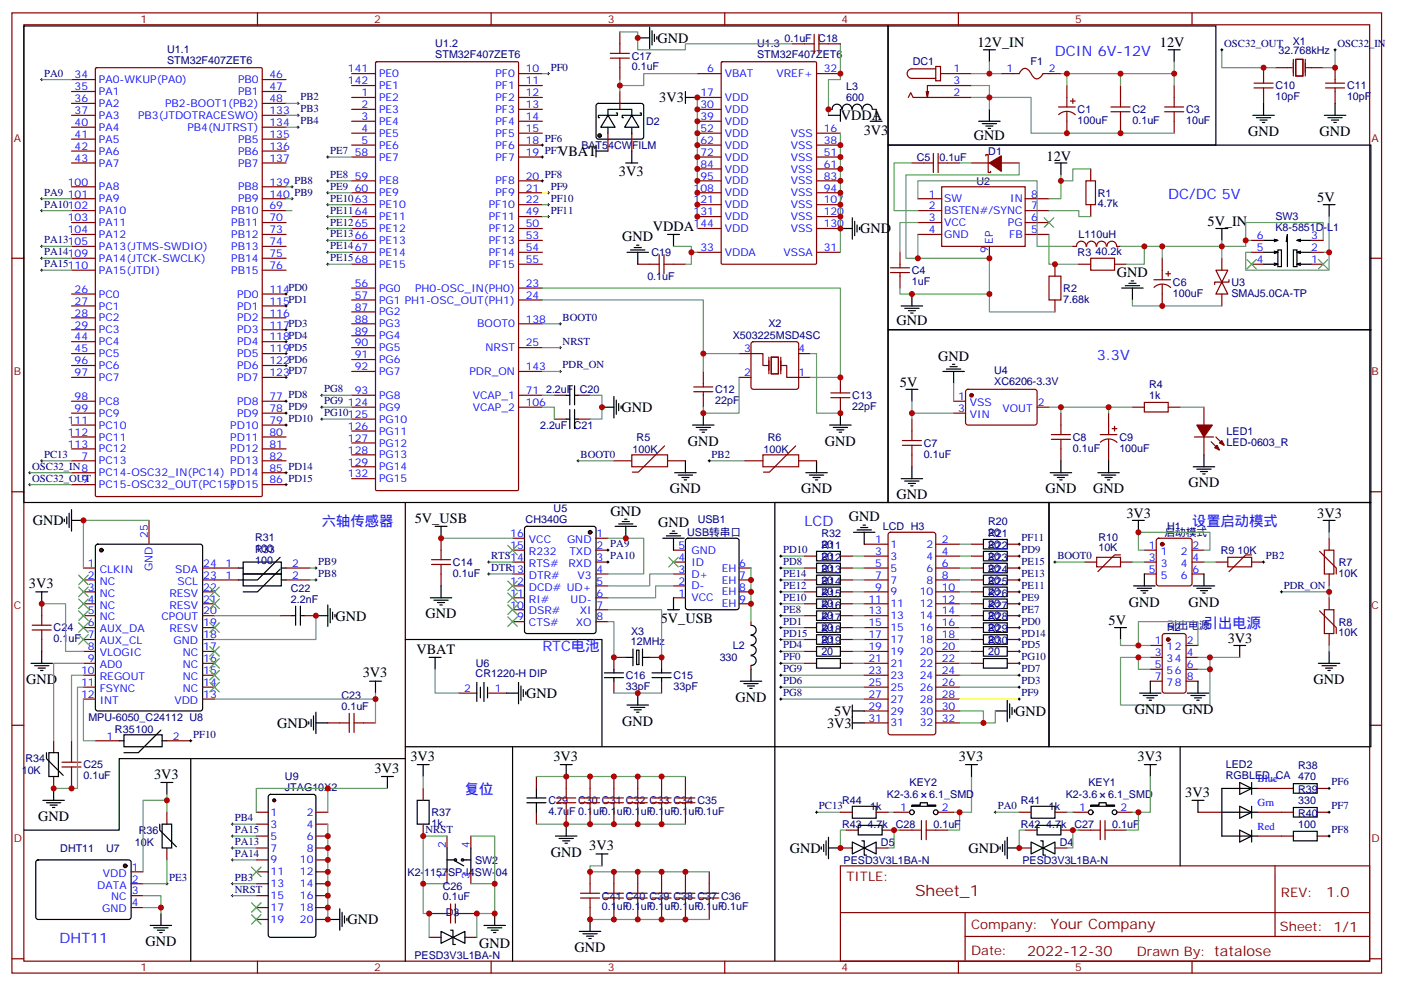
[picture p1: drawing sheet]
<svg xmlns="http://www.w3.org/2000/svg" width="415mm" height="292mm" viewBox="0 0 415 292" stroke-linecap="round" stroke-linejoin="round" font-family="sans-serif">
<defs><g id="words">
<text font-size="4.6" fill="#800" x="270.8" y="265.4">Sheet_1</text>
<g font-size="4.2">
<text x="194.6" y="12.7">GND</text>
<text x="289.3" y="14">12V_IN</text>
<text x="343.3" y="14">12V</text>
<text x="195.1" y="30.3">3V3</text>
<text x="248.9" y="35.6">VDDA</text>
<text x="255.7" y="39.9">3V3</text>
<text x="288.2" y="41.6">GND</text>
<text x="369.4" y="40.3">GND</text>
<text x="390.5" y="40.3">GND</text>
<text x="165.2" y="46.2">VBAT</text>
<text x="309.7" y="47.6">12V</text>
<text x="183.2" y="52.2">3V3</text>
<text x="389.8" y="59.9">5V</text>
<text x="184.2" y="71.5">GND</text>
<text x="193.2" y="68.3">VDDA</text>
<text x="254.5" y="69.1">GND</text>
<text x="357.4" y="67">5V_IN</text>
<text x="330.6" y="82.1">GND</text>
<text x="265.3" y="96.2">GND</text>
<text x="277.6" y="106.8">GND</text>
<text x="266.3" y="114.6">5V</text>
<text x="184" y="122">GND</text>
<text x="203.6" y="132">GND</text>
<text x="244.1" y="132">GND</text>
<text x="198.3" y="146.1">GND</text>
<text x="237.1" y="146.1">GND</text>
<text x="265.3" y="147.8">GND</text>
<text x="309.4" y="146.1">GND</text>
<text x="323.5" y="146.1">GND</text>
<text x="351.7" y="144.3">GND</text>
<text x="9.7" y="155.5">GND</text>
<text x="122.8" y="154.8">5V_USB</text>
<text x="180.6" y="152.7">GND</text>
<text x="251.2" y="154.4">GND</text>
<text x="333.4" y="153.4">3V3</text>
<text x="389.8" y="153.4">3V3</text>
<text x="194.7" y="156.2">GND</text>
<text x="8.6" y="174.2">3V3</text>
<text x="334.1" y="179.6">GND</text>
<text x="351.7" y="179.6">GND</text>
<text x="99.3" y="183.8">GND</text>
<text x="125.9" y="183.1">GND</text>
<text x="195.5" y="184.5">5V_USB</text>
<text x="328.1" y="185.1">5V</text>
<text x="363.4" y="190.4">3V3</text>
<text x="123.2" y="193.6">VBAT</text>
<text x="7.8" y="202.5">GND</text>
<text x="107.3" y="200.6">3V3</text>
<text x="388.8" y="202.5">GND</text>
<text x="155.8" y="206.7">GND</text>
<text x="217.7" y="207.8">GND</text>
<text x="82" y="215.5">GND</text>
<text x="184.2" y="214.9">GND</text>
<text x="244.8" y="215.5">3V3</text>
<text x="246.9" y="212">5V</text>
<text x="300.4" y="212">GND</text>
<text x="335.9" y="211.3">GND</text>
<text x="350" y="211.3">GND</text>
<text x="121.5" y="225.3">3V3</text>
<text x="163.8" y="225.3">3V3</text>
<text x="283.7" y="225.3">3V3</text>
<text x="336.7" y="225.3">3V3</text>
<text x="45.6" y="230.6">3V3</text>
<text x="110.9" y="228.8">3V3</text>
<text x="350.8" y="235.9">3V3</text>
<text x="11.3" y="243.1">GND</text>
<text x="174.4" y="251.8">3V3</text>
<text x="163" y="253.7">GND</text>
<text x="233.7" y="252.5">GND</text>
<text x="286.6" y="252.5">GND</text>
<text x="102.8" y="273.7">GND</text>
<text x="43" y="280.1">GND</text>
<text x="141.8" y="280.8">GND</text>
<text x="170" y="281.9">GND</text>
</g>
<g font-size="4.2" fill="#00f">
<text x="312.2" y="16.5">DCIN 6V-12V</text>
<text x="345.7" y="58.8">DC/DC 5V</text>
<text x="324.6" y="106.5">3.3V</text>
<text x="95.2" y="155.9">六轴传感器</text>
<text x="238.1" y="155.9">LCD</text>
<text x="352.8" y="155.9">设置启动模式</text>
<text x="356.3" y="185.8">引出电源</text>
<text x="160.5" y="192.9">RTC电池</text>
<text x="137.6" y="235.2">复位</text>
<text x="17.6" y="279.3">DHT11</text>
</g>
<g font-size="4.2" fill="#800">
<text x="392.5" y="265.7">1.0</text>
<text x="310.9" y="275.2">Your Company</text>
<text x="304" y="283">2022-12-30</text>
</g>
<g font-size="3.9" fill="#800">
<text x="250.5" y="261">TITLE:</text>
<text x="379.1" y="265.7">REV:</text>
<text x="287.4" y="275.2">Company:</text>
<text x="378.7" y="275.8">Sheet: 1/1</text>
<text x="287.4" y="282.9">Date:</text>
<text x="336.4" y="282.9">Drawn By: tatalose</text>
</g>
<g font-size="3.2" fill="#800">
<text x="41.6" y="6.8">1</text>
<text x="110.8" y="6.8">2</text>
<text x="179.9" y="6.8">3</text>
<text x="249.1" y="6.8">4</text>
<text x="318.2" y="6.8">5</text>
<text x="4.1" y="41.9">A</text>
<text x="405.9" y="41.9">A</text>
<text x="4.1" y="111.1">B</text>
<text x="405.9" y="111.1">B</text>
<text x="4.1" y="180.2">C</text>
<text x="405.9" y="180.2">C</text>
<text x="4.1" y="249.3">D</text>
<text x="405.9" y="249.3">D</text>
<text x="41.6" y="287.6">1</text>
<text x="110.8" y="287.6">2</text>
<text x="179.9" y="287.6">3</text>
<text x="249.1" y="287.6">4</text>
<text x="318.2" y="287.6">5</text>
</g>
<g font-size="3.2" fill="#000080">
<text x="49.5" y="15.8">U1.1</text>
<text x="128.8" y="17.2">STM32F407ZET6</text>
<text x="128.8" y="14">U1.2</text>
<text x="187" y="17.6">C17</text>
<text x="224.1" y="17.2">STM32F407ZET6</text>
<text x="224.1" y="14">U1.3</text>
<text x="232.2" y="12.3">0.1uF</text>
<text x="242.2" y="12.3">C18</text>
<text x="378.4" y="15.9">32.768kHz</text>
<text x="382.6" y="13.3">X1</text>
<text x="49.4" y="19">STM32F407ZET6</text>
<text x="187" y="20.8">0.1uF</text>
<text x="270.1" y="19.4">DC1</text>
<text x="305" y="19.4">F1</text>
<text x="250.4" y="29.8">600</text>
<text x="250.4" y="26.6">L3</text>
<text x="377.5" y="29.7">10pF</text>
<text x="377.5" y="26.4">C10</text>
<text x="398.6" y="29.7">10pF</text>
<text x="398.6" y="26.4">C11</text>
<text x="318.9" y="33.5">C1</text>
<text x="335.1" y="33.5">C2</text>
<text x="351" y="33.5">C3</text>
<text x="191.2" y="37">D2</text>
<text x="318.9" y="36.7">100uF</text>
<text x="335.1" y="36.7">0.1uF</text>
<text x="351" y="36.7">10uF</text>
<text x="172" y="44.1">BAT54CWFILM</text>
<text x="271.3" y="47.6">C5</text>
<text x="278" y="47.6">0.1uF</text>
<text x="292.5" y="45.9">D1</text>
<text x="288.9" y="54.7">U2</text>
<text x="324.9" y="58.2">R1</text>
<text x="324.9" y="61.4">4.7k</text>
<text x="377.4" y="65.2">SW3</text>
<text x="319.2" y="70.6">L110uH</text>
<text x="377.4" y="68.4">K8-5851D-L1</text>
<text x="192.8" y="75.8">C19</text>
<text x="318.9" y="75.9">R3</text>
<text x="324.2" y="75.4">40.2k</text>
<text x="191.6" y="82.9">0.1uF</text>
<text x="269.9" y="81.2">C4</text>
<text x="269.9" y="84.3">1uF</text>
<text x="314.7" y="89.6">7.68k</text>
<text x="314.7" y="86.4">R2</text>
<text x="347.1" y="87.9">100uF</text>
<text x="347.1" y="84.7">C6</text>
<text x="364.4" y="87.9">SMAJ5.0CA-TP</text>
<text x="364.4" y="84.7">U3</text>
<text x="216.9" y="100.5">X503225MSD4SC</text>
<text x="227.4" y="96.7">X2</text>
<text x="294.2" y="110.9">U4</text>
<text x="161.6" y="116.4">2.2uF</text>
<text x="171.6" y="116.4">C20</text>
<text x="211.7" y="119.6">22pF</text>
<text x="211.7" y="116.4">C12</text>
<text x="252.2" y="118.2">C13</text>
<text x="294.2" y="114.1">XC6206-3.3V</text>
<text x="340.1" y="118.1">1k</text>
<text x="340.1" y="115">R4</text>
<text x="252.2" y="121.4">22pF</text>
<text x="159.8" y="127">2.2uF C21</text>
<text x="188.4" y="130.6">R5</text>
<text x="227.2" y="130.6">R6</text>
<text x="317.5" y="130.5">C8</text>
<text x="331.3" y="130.5">C9</text>
<text x="363" y="132">LED-0603_R</text>
<text x="363" y="128.7">LED1</text>
<text x="187.2" y="134.1">100K</text>
<text x="226" y="134.1">100K</text>
<text x="273.4" y="135.5">0.1uF</text>
<text x="273.4" y="132.3">C7</text>
<text x="317.5" y="133.7">0.1uF</text>
<text x="331.3" y="133.7">100uF</text>
<text x="155.6" y="154.8">CH340G</text>
<text x="163.8" y="151.6">U5</text>
<text x="206.5" y="155">USB1</text>
<text x="292.5" y="155.6">R20</text>
<text x="75.5" y="160.2">R31</text>
<text x="203.3" y="158.8">USB转串口</text>
<text x="243.1" y="159">R32</text>
<text x="261.3" y="157">LCD H3</text>
<text x="292.5" y="158.7">20</text>
<text x="292.5" y="159.1">R21</text>
<text x="325.1" y="160.1">R10</text>
<text x="344.6" y="158.7">启动模式</text>
<text x="345.4" y="157">H1</text>
<text x="75.5" y="163.4">100</text>
<text x="75.5" y="167">100</text>
<text x="75.5" y="163.8">R33</text>
<text x="134.1" y="167.6">C14</text>
<text x="243.1" y="162.2">20</text>
<text x="243.1" y="165.7">20</text>
<text x="243.1" y="162.6">R11</text>
<text x="243.1" y="166.1">R12</text>
<text x="292.5" y="162.2">20</text>
<text x="292.5" y="165.7">20</text>
<text x="292.5" y="162.6">R22</text>
<text x="292.5" y="166.1">R23</text>
<text x="325.1" y="163.3">10K</text>
<text x="361.3" y="164.1">R9</text>
<text x="366.3" y="164.1">10K</text>
<text x="396.2" y="167.6">R7</text>
<text x="134.1" y="170.8">0.1uF</text>
<text x="243.1" y="169.3">20</text>
<text x="243.1" y="172.8">20</text>
<text x="243.1" y="169.7">R13</text>
<text x="243.1" y="173.2">R14</text>
<text x="292.5" y="169.3">20</text>
<text x="292.5" y="172.8">20</text>
<text x="292.5" y="169.7">R24</text>
<text x="292.5" y="173.2">R25</text>
<text x="396.2" y="170.7">10K</text>
<text x="86.1" y="178.4">2.2nF</text>
<text x="86.1" y="175.3">C22</text>
<text x="243.1" y="176.3">20</text>
<text x="243.1" y="179.8">20</text>
<text x="243.1" y="176.7">R15</text>
<text x="292.5" y="176.3">20</text>
<text x="292.5" y="179.8">20</text>
<text x="292.5" y="176.7">R26</text>
<text x="243.1" y="183.4">20</text>
<text x="243.1" y="180.3">R16</text>
<text x="243.1" y="183.8">R17</text>
<text x="292.5" y="183.4">20</text>
<text x="292.5" y="180.2">R27</text>
<text x="292.5" y="183.7">R28</text>
<text x="396.2" y="185.3">R8</text>
<text x="15.9" y="190.2">0.1uF</text>
<text x="15.9" y="187">C24</text>
<text x="186.7" y="191.1">12MHz</text>
<text x="186.8" y="188">X3</text>
<text x="243.1" y="186.9">20</text>
<text x="243.1" y="190.4">20</text>
<text x="243.1" y="187.3">R18</text>
<text x="243.1" y="190.8">R19</text>
<text x="292.5" y="186.9">20</text>
<text x="292.5" y="190.4">20</text>
<text x="292.5" y="187.2">R29</text>
<text x="292.5" y="190.8">R30</text>
<text x="345.4" y="186.4">引出电源</text>
<text x="345.4" y="187">H2</text>
<text x="396.2" y="188.4">10K</text>
<text x="140.8" y="197.5">U6</text>
<text x="213" y="195.8">330</text>
<text x="216.9" y="192.2">L2</text>
<text x="243.1" y="194">20</text>
<text x="292.5" y="194">20</text>
<text x="140.8" y="200.6">CR1220-H DIP</text>
<text x="185.2" y="201.1">C16</text>
<text x="199.3" y="201.1">C15</text>
<text x="101.1" y="207">C23</text>
<text x="185.2" y="204.3">33pF</text>
<text x="199.3" y="204.3">33pF</text>
<text x="26.1" y="213.4">MPU-6050_C24112 U8</text>
<text x="101" y="210.2">0.1uF</text>
<text x="34" y="216.9">R35100</text>
<text x="7.6" y="225.8">R34</text>
<text x="24.7" y="227.5">C25</text>
<text x="362.8" y="227.5">LED2</text>
<text x="384.2" y="227.8">R38</text>
<text x="6.4" y="229.3">10K</text>
<text x="24.7" y="230.7">0.1uF</text>
<text x="84.3" y="231">U9</text>
<text x="269.2" y="232.6">KEY2</text>
<text x="322.1" y="232.6">KEY1</text>
<text x="362.8" y="230.6">RGBLED_CA 470</text>
<text x="84.3" y="234.2">JTAG10X2</text>
<text x="162.3" y="238.1">C29</text>
<text x="171.1" y="238.2">C30 C31 C32 C33 C34 C35</text>
<text x="249.2" y="238.1">R44</text>
<text x="257.5" y="239.9">1k</text>
<text x="262.5" y="236.3">K2-3.6</text>
<text x="275" y="236.3">6.1_SMD</text>
<text x="302.1" y="238.1">R41</text>
<text x="310.4" y="239.9">1k</text>
<text x="315.4" y="236.3">K2-3.6</text>
<text x="327.9" y="236.3">6.1_SMD</text>
<text x="384.2" y="238.1">330</text>
<text x="384.2" y="234.8">R39</text>
<text x="127.7" y="244.8">1k</text>
<text x="127.7" y="241.7">R37</text>
<text x="162.3" y="241.3">4.7uF 0.1uF0.1uF0.1uF0.1uF0.1uF0.1uF</text>
<text x="249.2" y="245.2">R43</text>
<text x="256.7" y="245.2">4.7k</text>
<text x="265.1" y="245.2">C28</text>
<text x="276.2" y="245.2">0.1uF</text>
<text x="302.1" y="245.2">R42</text>
<text x="309.6" y="245.2">4.7k</text>
<text x="318" y="245.2">C27</text>
<text x="329.2" y="245.2">0.1uF</text>
<text x="384.2" y="245.1">100</text>
<text x="384.2" y="241.9">R40</text>
<text x="39.9" y="250.5">10K</text>
<text x="41.1" y="246.9">R36</text>
<text x="260.7" y="250.5">D5</text>
<text x="313.6" y="250.5">D4</text>
<text x="17.8" y="252.2">DHT11</text>
<text x="31.4" y="252.2">U7</text>
<text x="140.6" y="255.8">SW2</text>
<text x="249.6" y="255.8">PESD3V3L1BA-N</text>
<text x="302.6" y="255.8">PESD3V3L1BA-N</text>
<text x="120.6" y="259.3">K2-1157SP-I4SW-04</text>
<text x="131" y="263.4">C26</text>
<text x="131" y="266.6">0.1uF</text>
<text x="178.2" y="269.5">0.1uF0.1uF0.1uF0.1uF0.1uF0.1uF</text>
<text x="178.2" y="266.4">C41 C40 C39 C38 C37 C36</text>
<text x="132" y="271.2">D3</text>
<text x="122.6" y="284">PESD3V3L1BA-N</text>
</g>
<g font-size="3.2" fill="#006">
<text x="362.3" y="13.9">OSC32_OUT</text>
<text x="395.8" y="13.9">OSC32_IN</text>
<text x="13.1" y="22.7">PA0</text>
<text x="163" y="20.9">PF0</text>
<text x="88.9" y="29.7">PB2</text>
<text x="88.9" y="33.3">PB3</text>
<text x="88.9" y="36.8">PB4</text>
<text x="97.7" y="45.6">PE7</text>
<text x="97.7" y="52.7">PE8</text>
<text x="13.1" y="58">PA9</text>
<text x="97.7" y="56.2">PE9</text>
<text x="97.7" y="59.7">PE1063</text>
<text x="163" y="56.2">PF9</text>
<text x="163" y="59.7">PF10</text>
<text x="13.1" y="61.5">PA10102</text>
<text x="97.7" y="63.3">PE1164</text>
<text x="163" y="63.3">PF11</text>
<text x="97.7" y="70.3">PE1366</text>
<text x="97.7" y="66.8">PE1265</text>
<text x="13.1" y="72.1">PA13105</text>
<text x="13.1" y="75.6">PA14109</text>
<text x="97.7" y="77.4">PE1568</text>
<text x="97.7" y="73.8">PE1467</text>
<text x="13.1" y="79.1">PA15110</text>
<text x="166.5" y="95">BOOT0</text>
<text x="166.5" y="102.1">NRST</text>
<text x="166.5" y="109.1">PDR_ON</text>
<text x="96" y="119.7">PG9</text>
<text x="96" y="116.2">PG8</text>
<text x="96" y="123.2">PG10125</text>
<text x="13.1" y="135.6">PC13</text>
<text x="171.8" y="135.6">BOOT0</text>
<text x="210.6" y="135.6">PB2</text>
<text x="9.5" y="142.6">OSC32_OUT</text>
<text x="9.5" y="139.1">OSC32_IN8</text>
<text x="302.3" y="160.3">PF11</text>
<text x="94.2" y="167.3">PB9</text>
<text x="145.3" y="165.6">RTS14</text>
<text x="231.8" y="163.8">PD10</text>
<text x="231.8" y="167.3">PD8</text>
<text x="302.3" y="163.8">PD9</text>
<text x="302.3" y="167.3">PE15</text>
<text x="312.9" y="165.6">BOOT0</text>
<text x="374.6" y="165.6">PB2</text>
<text x="94.2" y="170.9">PB8</text>
<text x="145.3" y="169.1">DTR13</text>
<text x="231.8" y="170.9">PE14</text>
<text x="302.3" y="170.9">PE13</text>
<text x="231.8" y="174.4">PE12</text>
<text x="231.8" y="177.9">PE10</text>
<text x="302.3" y="174.4">PE11</text>
<text x="302.3" y="177.9">PE9</text>
<text x="379.9" y="174.4">PDR_ON</text>
<text x="231.8" y="181.4">PE8</text>
<text x="231.8" y="185">PD1</text>
<text x="302.3" y="181.4">PE7</text>
<text x="302.3" y="185">PD0</text>
<text x="231.8" y="188.5">PD15</text>
<text x="302.3" y="188.5">PD14</text>
<text x="231.8" y="192">PD4</text>
<text x="231.8" y="195.5">PF0</text>
<text x="302.3" y="192">PD5</text>
<text x="302.3" y="195.5">PG10</text>
<text x="231.8" y="199.1">PG9</text>
<text x="231.8" y="202.6">PD6</text>
<text x="302.3" y="199.1">PD7</text>
<text x="302.3" y="202.6">PD3</text>
<text x="231.8" y="206.1">PG8</text>
<text x="302.3" y="206.1">PF9</text>
<text x="57.1" y="218.5">PF10</text>
<text x="394.1" y="232.6">PF6</text>
<text x="242.4" y="239.6">PC13</text>
<text x="295.3" y="239.6">PA0</text>
<text x="394.1" y="239.6">PF7</text>
<text x="69.5" y="243.2">PB4</text>
<text x="69.5" y="246.7">PA15</text>
<text x="69.5" y="250.2">PA13</text>
<text x="125.9" y="246.7">NRST</text>
<text x="394.1" y="246.7">PF8</text>
<text x="69.5" y="253.8">PA14</text>
<text x="50.1" y="260.8">PE3</text>
<text x="69.5" y="260.8">PB3</text>
<text x="69.5" y="264.3">NRST</text>
</g>
<g font-size="3.2" fill="#00f">
<text x="22.1" y="23.2">34</text>
<text x="79.7" y="23.2">46</text>
<text x="103" y="21.4">141</text>
<text x="112.2" y="22.9">PE0</text>
<text x="146.6" y="22.9">PF0</text>
<text x="155.6" y="21.4">10</text>
<text x="209.3" y="21.4">6</text>
<text x="214.5" y="22.9">VBAT</text>
<text x="229.8" y="22.9">VREF+</text>
<text x="243.8" y="21.4">32</text>
<text x="282.2" y="21.4">1</text>
<text x="297.8" y="21.4">1</text>
<text x="310.4" y="21.4">2</text>
<text x="22.1" y="26.7">35</text>
<text x="29.3" y="24.6">PA0-WKUP(PA0)</text>
<text x="29.3" y="28.2">PA1</text>
<text x="70.4" y="24.6">PB0</text>
<text x="70.4" y="28.2">PB1</text>
<text x="79.7" y="26.7">47</text>
<text x="103" y="25">142</text>
<text x="107" y="28.5">1</text>
<text x="112.2" y="29.9">PE2</text>
<text x="112.2" y="26.4">PE1</text>
<text x="146.6" y="26.4">PF1</text>
<text x="146.6" y="29.9">PF2</text>
<text x="155.6" y="25">11</text>
<text x="155.6" y="28.5">12</text>
<text x="207.3" y="28.5">17</text>
<text x="214.5" y="29.9">VDD</text>
<text x="282.2" y="25">3</text>
<text x="282.2" y="28.5">2</text>
<text x="22.1" y="30.3">36</text>
<text x="22.1" y="33.8">37</text>
<text x="29.3" y="31.7">PA2</text>
<text x="29.3" y="35.2">PA3</text>
<text x="40.9" y="35.2">PB3(JTDOTRACESWO)</text>
<text x="48.9" y="31.7">PB2-BOOT1(PB2)</text>
<text x="79.7" y="30.3">48</text>
<text x="79.7" y="33.8">133</text>
<text x="107" y="32">2</text>
<text x="107" y="35.6">3</text>
<text x="112.2" y="33.4">PE3</text>
<text x="146.6" y="33.4">PF3</text>
<text x="155.6" y="32">13</text>
<text x="155.6" y="35.6">14</text>
<text x="207.3" y="32">30</text>
<text x="207.3" y="35.6">39</text>
<text x="214.5" y="33.4">VDD</text>
<text x="22.1" y="37.3">40</text>
<text x="22.1" y="40.9">41</text>
<text x="29.3" y="38.7">PA4</text>
<text x="55.5" y="38.7">PB4(NJTRST)</text>
<text x="79.7" y="37.3">134</text>
<text x="79.7" y="40.9">135</text>
<text x="107" y="39.1">4</text>
<text x="112.2" y="37">PE4</text>
<text x="112.2" y="40.5">PE5</text>
<text x="146.6" y="37">PF4</text>
<text x="146.6" y="40.5">PF5</text>
<text x="155.6" y="39.1">15</text>
<text x="207.3" y="39.1">52</text>
<text x="214.5" y="37">VDD</text>
<text x="214.5" y="40.5">VDD</text>
<text x="234.1" y="40.5">VSS</text>
<text x="243.8" y="39.1">16</text>
<text x="22.1" y="44.4">42</text>
<text x="22.1" y="47.9">43</text>
<text x="29.3" y="42.3">PA5</text>
<text x="29.3" y="45.8">PA6</text>
<text x="70.4" y="42.3">PB5</text>
<text x="70.4" y="45.8">PB6</text>
<text x="79.7" y="44.4">136</text>
<text x="79.7" y="47.9">137</text>
<text x="105" y="46.1">58</text>
<text x="107" y="42.6">5</text>
<text x="112.2" y="44">PE6</text>
<text x="112.2" y="47.6">PE7</text>
<text x="146.6" y="44">PF6</text>
<text x="146.6" y="47.6">PF7</text>
<text x="155.6" y="42.6">18 PF6</text>
<text x="155.6" y="46.1">19 PF7</text>
<text x="207.3" y="42.6">62</text>
<text x="207.3" y="46.1">72</text>
<text x="214.5" y="44">VDD</text>
<text x="214.5" y="47.6">VDD</text>
<text x="234.1" y="44">VSS</text>
<text x="234.1" y="47.6">VSS</text>
<text x="243.8" y="42.6">38</text>
<text x="243.8" y="46.1">51</text>
<text x="29.3" y="49.3">PA7</text>
<text x="70.4" y="49.3">PB7</text>
<text x="105" y="53.2">59</text>
<text x="155.6" y="53.2">20 PF8</text>
<text x="207.3" y="49.7">84</text>
<text x="207.3" y="53.2">95</text>
<text x="214.5" y="51.1">VDD</text>
<text x="234.1" y="51.1">VSS</text>
<text x="243.8" y="49.7">61</text>
<text x="243.8" y="53.2">83</text>
<text x="20.1" y="55">100</text>
<text x="20.1" y="58.5">101</text>
<text x="29.3" y="56.4">PA8</text>
<text x="29.3" y="59.9">PA9</text>
<text x="70.4" y="56.4">PB8</text>
<text x="70.4" y="59.9">PB9</text>
<text x="79.7" y="55">139 PB8</text>
<text x="79.7" y="58.5">140 PB9</text>
<text x="105" y="56.7">60</text>
<text x="112.2" y="54.6">PE8</text>
<text x="112.2" y="58.1">PE9</text>
<text x="146.6" y="54.6">PF8</text>
<text x="146.6" y="58.1">PF9</text>
<text x="155.6" y="56.7">21</text>
<text x="205.3" y="56.7">108</text>
<text x="214.5" y="54.6">VDD</text>
<text x="214.5" y="58.1">VDD</text>
<text x="234.1" y="54.6">VSS</text>
<text x="234.1" y="58.1">VSS</text>
<text x="243.8" y="56.7">94</text>
<text x="274.9" y="58.5">1</text>
<text x="279.4" y="59.9">SW</text>
<text x="299" y="59.9">IN</text>
<text x="305.2" y="58.5">8</text>
<text x="20.1" y="65.5">103</text>
<text x="29.3" y="63.4">PA10</text>
<text x="68.4" y="63.4">PB10</text>
<text x="79.7" y="62">69</text>
<text x="79.7" y="65.5">70</text>
<text x="112.2" y="61.7">PE10</text>
<text x="112.2" y="65.2">PE11</text>
<text x="144.6" y="61.7">PF10</text>
<text x="144.6" y="65.2">PF11</text>
<text x="155.6" y="60.3">22</text>
<text x="155.6" y="63.8">49</text>
<text x="205.3" y="60.3">121</text>
<text x="205.3" y="63.8">131</text>
<text x="214.5" y="61.7">VDD</text>
<text x="214.5" y="65.2">VDD</text>
<text x="234.1" y="61.7">VSS</text>
<text x="234.1" y="65.2">VSS</text>
<text x="243.8" y="60.3">107</text>
<text x="243.8" y="63.8">120</text>
<text x="274.9" y="62">2</text>
<text x="274.9" y="65.5">3</text>
<text x="279.4" y="63.4">BSTEN#/SYNC</text>
<text x="305.2" y="65.5">6</text>
<text x="305.2" y="62">7</text>
<text x="20.1" y="69.1">104</text>
<text x="29.3" y="67">PA11</text>
<text x="29.3" y="70.5">PA12</text>
<text x="68.4" y="67">PB11</text>
<text x="68.4" y="70.5">PB12</text>
<text x="79.7" y="69.1">73</text>
<text x="112.2" y="68.7">PE12</text>
<text x="144.6" y="68.7">PF12</text>
<text x="155.6" y="67.3">50</text>
<text x="155.6" y="70.8">53</text>
<text x="205.3" y="67.3">144</text>
<text x="214.5" y="68.7">VDD</text>
<text x="234.1" y="68.7">VSS</text>
<text x="243.8" y="67.3">130</text>
<text x="274.9" y="69.1">4</text>
<text x="279.4" y="67">VCC</text>
<text x="279.4" y="70.5">GND</text>
<text x="298.3" y="67">PG</text>
<text x="298.7" y="70.5">FB</text>
<text x="305.2" y="69.1">5</text>
<text x="371.9" y="70.8">6</text>
<text x="388.1" y="70.8">3</text>
<text x="29.3" y="74">PA13(JTMS-SWDIO)</text>
<text x="29.3" y="77.5">PA14(JTCK-SWCLK)</text>
<text x="68.4" y="74">PB13</text>
<text x="68.4" y="77.5">PB14</text>
<text x="79.7" y="72.6">74</text>
<text x="79.7" y="76.1">75</text>
<text x="112.2" y="72.2">PE13</text>
<text x="112.2" y="75.8">PE14</text>
<text x="144.6" y="72.2">PF13</text>
<text x="144.6" y="75.8">PF14</text>
<text x="155.6" y="74.4">54</text>
<text x="155.6" y="77.9">55</text>
<text x="207.3" y="74.4">33</text>
<text x="214.5" y="75.8">VDDA</text>
<text x="231.9" y="75.8">VSSA</text>
<text x="243.8" y="74.4">31</text>
<text x="292.5" y="75" transform="rotate(-90 292.5 75)">9</text>
<text x="293.9" y="72.2" transform="rotate(-90 293.9 72.2)">EP</text>
<text x="371.9" y="77.9">4</text>
<text x="371.9" y="74.4">5</text>
<text x="388.1" y="77.9">1</text>
<text x="388.1" y="74.4">2</text>
<text x="29.3" y="81.1">PA15(JTDI)</text>
<text x="68.4" y="81.1">PB15</text>
<text x="79.7" y="79.7">76</text>
<text x="112.2" y="79.3">PE15</text>
<text x="144.6" y="79.3">PF15</text>
<text x="22.1" y="86.7">26</text>
<text x="29.3" y="88.1">PC0</text>
<text x="70.2" y="88.1">PD0</text>
<text x="79.7" y="86.7">114PD0</text>
<text x="105" y="84.9">56</text>
<text x="105" y="88.5">57</text>
<text x="112.2" y="86.4">PG0</text>
<text x="112.2" y="89.9">PG1 PH1-OSC_OUT(PH1)</text>
<text x="122.8" y="86.4">PH0-OSC_IN(PH0)</text>
<text x="155.6" y="84.9">23</text>
<text x="155.6" y="88.5">24</text>
<text x="22.1" y="90.2">27</text>
<text x="22.1" y="93.8">28</text>
<text x="29.3" y="91.7">PC1</text>
<text x="29.3" y="95.2">PC2</text>
<text x="70.2" y="91.7">PD1</text>
<text x="70.2" y="95.2">PD2</text>
<text x="79.7" y="90.2">115PD1</text>
<text x="79.7" y="93.8">116</text>
<text x="105" y="92">87</text>
<text x="105" y="95.5">88</text>
<text x="112.2" y="93.4">PG2</text>
<text x="155.6" y="95.5">138</text>
<text x="22.1" y="97.3">29</text>
<text x="22.1" y="100.8">44</text>
<text x="29.3" y="98.7">PC3</text>
<text x="70.2" y="98.7">PD3</text>
<text x="79.7" y="97.3">117PD3</text>
<text x="79.7" y="100.8">118PD4</text>
<text x="105" y="99.1">89</text>
<text x="112.2" y="96.9">PG3</text>
<text x="112.2" y="100.5">PG4</text>
<text x="141.3" y="96.9">BOOT0</text>
<text x="22.1" y="104.4">45</text>
<text x="22.1" y="107.9">96</text>
<text x="29.3" y="102.2">PC4</text>
<text x="29.3" y="105.8">PC5</text>
<text x="70.2" y="102.2">PD4</text>
<text x="70.2" y="105.8">PD5</text>
<text x="79.7" y="104.4">119PD5</text>
<text x="79.7" y="107.9">122PD6</text>
<text x="105" y="102.6">90</text>
<text x="105" y="106.1">91</text>
<text x="112.2" y="104">PG5</text>
<text x="112.2" y="107.5">PG6</text>
<text x="143.7" y="104">NRST</text>
<text x="155.6" y="102.6">25</text>
<text x="220.2" y="104.4">3</text>
<text x="236.4" y="104.4">4</text>
<text x="22.1" y="111.4">97</text>
<text x="29.3" y="109.3">PC6</text>
<text x="29.3" y="112.8">PC7</text>
<text x="70.2" y="109.3">PD6</text>
<text x="70.2" y="112.8">PD7</text>
<text x="79.7" y="111.4">123PD7</text>
<text x="105" y="109.6">92</text>
<text x="112.2" y="111.1">PG7</text>
<text x="138.9" y="111.1">PDR_ON</text>
<text x="155.6" y="109.6">143</text>
<text x="220.2" y="111.4">2</text>
<text x="236.4" y="111.4">1</text>
<text x="22.1" y="118.5">98</text>
<text x="29.3" y="119.9">PC8</text>
<text x="70.2" y="119.9">PD8</text>
<text x="79.7" y="118.5">77 PD8</text>
<text x="105" y="116.7">93</text>
<text x="112.2" y="118.1">PG8</text>
<text x="139.9" y="118.1">VCAP_1</text>
<text x="155.6" y="116.7">71</text>
<text x="283.6" y="118.5">1</text>
<text x="20.1" y="125.5">111</text>
<text x="22.1" y="122">99</text>
<text x="29.3" y="123.4">PC9</text>
<text x="70.2" y="123.4">PD9</text>
<text x="79.7" y="122">78 PD9</text>
<text x="79.7" y="125.5">79 PD10</text>
<text x="103" y="120.2">124</text>
<text x="112.2" y="121.6">PG9</text>
<text x="112.2" y="125.2">PG10</text>
<text x="139.9" y="121.6">VCAP_2</text>
<text x="155.6" y="120.2">106</text>
<text x="283.6" y="122">3</text>
<text x="287.1" y="120.2">VSS</text>
<text x="287.1" y="123.8">VIN</text>
<text x="296.7" y="122">VOUT</text>
<text x="307.1" y="120.2">2</text>
<text x="20.1" y="129">112</text>
<text x="29.3" y="126.9">PC10</text>
<text x="29.3" y="130.5">PC11</text>
<text x="68.2" y="126.9">PD10</text>
<text x="68.2" y="130.5">PD11</text>
<text x="79.7" y="129">80</text>
<text x="103" y="127.3">126</text>
<text x="103" y="130.8">127</text>
<text x="112.2" y="128.7">PG11</text>
<text x="20.1" y="132.6">113</text>
<text x="24.1" y="136.1">7</text>
<text x="29.3" y="137.5">PC13</text>
<text x="29.3" y="134">PC12</text>
<text x="68.2" y="134">PD12</text>
<text x="68.2" y="137.5">PD13</text>
<text x="79.7" y="132.6">81</text>
<text x="79.7" y="136.1">82</text>
<text x="103" y="134.3">128</text>
<text x="103" y="137.9">129</text>
<text x="112.2" y="132.2">PG12</text>
<text x="112.2" y="135.7">PG13</text>
<text x="24.1" y="143.2">9</text>
<text x="29.3" y="141">PC14-OSC32_IN(PC14) PD14</text>
<text x="79.7" y="139.6">85 PD14</text>
<text x="79.7" y="143.2">86 PD15</text>
<text x="103" y="141.4">132</text>
<text x="112.2" y="139.3">PG14</text>
<text x="112.2" y="142.8">PG15</text>
<text x="29.3" y="144.6">PC15-OSC32_OUT(PC15)</text>
<text x="68.2" y="144.6">PD15</text>
<text x="43.7" y="159.4" transform="rotate(-90 43.7 159.4)">25</text>
<text x="151" y="159">16</text>
<text x="156.5" y="160.8">VCC</text>
<text x="167.8" y="160.8">GND</text>
<text x="176.6" y="159">1</text>
<text x="259" y="160.8">1</text>
<text x="278.7" y="160.8">2</text>
<text x="26" y="167.9">1</text>
<text x="60.1" y="167.9">24</text>
<text x="66.8" y="167.9">1</text>
<text x="86.4" y="167.9">2</text>
<text x="151" y="162.6">15</text>
<text x="156.5" y="167.9">RTS#</text>
<text x="156.5" y="164.3">R232</text>
<text x="168.3" y="167.9">RXD</text>
<text x="168.5" y="164.3">TXD</text>
<text x="176.6" y="162.6">2 PA9</text>
<text x="176.6" y="166.1">3 PA10</text>
<text x="200.8" y="166.1">4</text>
<text x="200.8" y="162.6">5</text>
<text x="204.6" y="167.5">ID</text>
<text x="204.6" y="164">GND</text>
<text x="218.7" y="167.9">6</text>
<text x="259" y="164.3">3</text>
<text x="259" y="167.9">5</text>
<text x="263.5" y="162.2">1</text>
<text x="263.5" y="165.7">3</text>
<text x="274.2" y="162.2">2</text>
<text x="274.2" y="165.7">4</text>
<text x="278.7" y="164.3">4</text>
<text x="278.7" y="167.9">6</text>
<text x="340" y="162.6">1</text>
<text x="340" y="166.1">3</text>
<text x="343.5" y="164.3">1</text>
<text x="343.5" y="167.9">3</text>
<text x="349.5" y="167.9">4</text>
<text x="349.5" y="164.3">2</text>
<text x="353" y="166.1">4</text>
<text x="353" y="162.6">2</text>
<text x="26" y="171.4">2</text>
<text x="29.5" y="169.6">CLKIN</text>
<text x="29.5" y="173.1">NC</text>
<text x="45.2" y="169.1" transform="rotate(-90 45.2 169.1)">GND</text>
<text x="51.9" y="169.6">SDA</text>
<text x="52.5" y="173.1">SCL</text>
<text x="60.1" y="171.4">23</text>
<text x="66.8" y="171.4">1</text>
<text x="86.4" y="171.4">2</text>
<text x="151" y="173.1">12</text>
<text x="156.5" y="171.4">DTR#</text>
<text x="170.9" y="171.4">V3</text>
<text x="176.6" y="169.6">4</text>
<text x="176.6" y="173.1">5</text>
<text x="200.8" y="173.1">2</text>
<text x="200.8" y="169.6">3</text>
<text x="204.6" y="171">D+</text>
<text x="213.6" y="169.3">EH</text>
<text x="213.6" y="172.8">EH</text>
<text x="218.7" y="171.4">7</text>
<text x="259" y="171.4">7</text>
<text x="263.5" y="169.3">5</text>
<text x="263.5" y="172.8">7</text>
<text x="274.2" y="169.3">6</text>
<text x="274.2" y="172.8">8</text>
<text x="278.7" y="171.4">8</text>
<text x="340" y="169.6">5</text>
<text x="343.5" y="171.4">5</text>
<text x="349.5" y="171.4">6</text>
<text x="353" y="169.6">6</text>
<text x="26" y="174.9">3</text>
<text x="26" y="178.4">4</text>
<text x="29.5" y="176.7">NC</text>
<text x="50.1" y="176.7">RESV</text>
<text x="60.1" y="178.4">21</text>
<text x="60.1" y="174.9">22</text>
<text x="151" y="176.7">11</text>
<text x="156.5" y="178.4">RI#</text>
<text x="156.5" y="174.9">DCD# UD+</text>
<text x="168.9" y="178.4">UD-</text>
<text x="176.6" y="176.7">6</text>
<text x="200.8" y="176.7">1</text>
<text x="204.6" y="178.1">VCC</text>
<text x="204.6" y="174.6">D-</text>
<text x="213.6" y="176.3">EH</text>
<text x="213.6" y="179.8">EH</text>
<text x="218.7" y="174.9">8</text>
<text x="218.7" y="178.4">9</text>
<text x="257" y="178.4">11</text>
<text x="259" y="174.9">9</text>
<text x="263.5" y="176.3">9</text>
<text x="263.5" y="179.8">11</text>
<text x="272.2" y="176.3">10</text>
<text x="272.2" y="179.8">12</text>
<text x="278.7" y="174.9">10</text>
<text x="278.7" y="178.4">12</text>
<text x="26" y="182">5</text>
<text x="26" y="185.5">6</text>
<text x="29.5" y="180.2">NC</text>
<text x="29.5" y="183.7">NC</text>
<text x="47.8" y="183.7">CPOUT</text>
<text x="50.1" y="180.2">RESV</text>
<text x="60.1" y="185.5">19</text>
<text x="60.1" y="182">20</text>
<text x="151" y="180.2">10</text>
<text x="153" y="183.7">9</text>
<text x="156.5" y="185.5">CTS#</text>
<text x="156.5" y="182">DSR#</text>
<text x="170.4" y="185.5">XO</text>
<text x="171.6" y="182">XI</text>
<text x="176.6" y="180.2">7</text>
<text x="176.6" y="183.7">8</text>
<text x="257" y="182">13</text>
<text x="257" y="185.5">15</text>
<text x="263.5" y="183.4">13</text>
<text x="272.2" y="183.4">14</text>
<text x="278.7" y="182">14</text>
<text x="278.7" y="185.5">16</text>
<text x="26" y="189">7</text>
<text x="29.5" y="187.3">AUX_DA</text>
<text x="29.5" y="190.8">AUX_CL</text>
<text x="50.1" y="187.3">RESV</text>
<text x="51.4" y="190.8">GND</text>
<text x="60.1" y="189">18</text>
<text x="257" y="189">17</text>
<text x="263.5" y="186.9">15</text>
<text x="263.5" y="190.4">17</text>
<text x="272.2" y="186.9">16</text>
<text x="272.2" y="190.4">18</text>
<text x="278.7" y="189">18</text>
<text x="341.8" y="190.8">1</text>
<text x="351.2" y="190.8">2</text>
<text x="26" y="192.5">8</text>
<text x="26" y="196.1">9</text>
<text x="29.5" y="194.3">VLOGIC</text>
<text x="29.5" y="197.8">AD0</text>
<text x="54.1" y="197.8">NC</text>
<text x="54.1" y="194.3">NC</text>
<text x="60.1" y="196.1">16</text>
<text x="60.1" y="192.5">17</text>
<text x="257" y="192.5">19</text>
<text x="257" y="196.1">21</text>
<text x="263.5" y="194">19</text>
<text x="263.5" y="197.5">21</text>
<text x="272.2" y="194">20</text>
<text x="272.2" y="197.5">22</text>
<text x="278.7" y="192.5">20</text>
<text x="278.7" y="196.1">22</text>
<text x="341.8" y="194.3">3</text>
<text x="341.8" y="197.8">5</text>
<text x="345.3" y="192.5">12</text>
<text x="345.3" y="196.1">34</text>
<text x="351.2" y="197.8">6</text>
<text x="351.2" y="194.3">4</text>
<text x="24" y="199.6">10</text>
<text x="24" y="203.1">11</text>
<text x="29.5" y="201.4">REGOUT</text>
<text x="54.1" y="201.4">NC</text>
<text x="60.1" y="203.1">14</text>
<text x="60.1" y="199.6">15</text>
<text x="257" y="199.6">23</text>
<text x="257" y="203.1">25</text>
<text x="263.5" y="201">23</text>
<text x="272.2" y="201">24</text>
<text x="278.7" y="199.6">24</text>
<text x="278.7" y="203.1">26</text>
<text x="341.8" y="201.4">7</text>
<text x="345.3" y="199.6">56</text>
<text x="345.3" y="203.1">78</text>
<text x="351.2" y="201.4">8</text>
<text x="24" y="206.7">12</text>
<text x="29.5" y="204.9">FSYNC</text>
<text x="29.5" y="208.4">INT</text>
<text x="51.6" y="208.4">VDD</text>
<text x="54.1" y="204.9">NC</text>
<text x="60.1" y="206.7">13</text>
<text x="137.3" y="204.9">2</text>
<text x="146.4" y="204.9">1</text>
<text x="257" y="206.7">27</text>
<text x="263.5" y="204.5">25</text>
<text x="263.5" y="208.1">27</text>
<text x="272.2" y="204.5">26</text>
<text x="272.2" y="208.1">28</text>
<text x="278.7" y="206.7">28</text>
<text x="257" y="210.2">29</text>
<text x="257" y="213.7">31</text>
<text x="263.5" y="211.6">29</text>
<text x="263.5" y="215.1">31</text>
<text x="272.2" y="211.6">30</text>
<text x="272.2" y="215.1">32</text>
<text x="278.7" y="210.2">30</text>
<text x="278.7" y="213.7">32</text>
<text x="31.5" y="219">1</text>
<text x="51.2" y="219">2</text>
<text x="372.2" y="231.7">Blue</text>
<text x="372.2" y="238.8">Grn</text>
<text x="80.1" y="245.1">3</text>
<text x="80.1" y="241.6">1</text>
<text x="90.8" y="245.1">4</text>
<text x="90.8" y="241.6">2</text>
<text x="266.4" y="240.2">1</text>
<text x="278.7" y="240.2">2</text>
<text x="319.4" y="240.2">1</text>
<text x="331.6" y="240.2">2</text>
<text x="372.2" y="245.8">Red</text>
<text x="80.1" y="248.6">5</text>
<text x="90.8" y="248.6">6</text>
<text x="131.9" y="251.1" transform="rotate(-90 131.9 251.1)">2</text>
<text x="139" y="251.1" transform="rotate(-90 139 251.1)">4</text>
<text x="39" y="257.8">1</text>
<text x="80.1" y="255.7">9</text>
<text x="80.1" y="252.2">7</text>
<text x="88.7" y="255.7">10</text>
<text x="90.8" y="252.2">8</text>
<text x="28.8" y="263.1">DATA</text>
<text x="30.4" y="259.6">VDD</text>
<text x="39" y="261.3">2</text>
<text x="80.1" y="262.7">13</text>
<text x="80.1" y="259.2">11</text>
<text x="88.7" y="262.7">14</text>
<text x="88.7" y="259.2">12</text>
<text x="131.9" y="260.2" transform="rotate(-90 131.9 260.2)">1</text>
<text x="139" y="260.2" transform="rotate(-90 139 260.2)">3</text>
<text x="32.9" y="266.6">NC</text>
<text x="39" y="264.9">3</text>
<text x="39" y="268.4">4</text>
<text x="80.1" y="269.8">17</text>
<text x="80.1" y="266.3">15</text>
<text x="88.7" y="269.8">18</text>
<text x="88.7" y="266.3">16</text>
<text x="30.2" y="270.2">GND</text>
<text x="80.1" y="273.3">19</text>
<text x="88.7" y="273.3">20</text>
</g>
</g></defs>
<g fill="none" stroke="#870000" stroke-width=".35">
<path d="M3.5 3.8h405.4v284.3h-405.4zM7.1 7.3h398.2v277.3h-398.2zM76.2 3.8v3.5M111.2 18.4l.3-.1h41.6l.3 .1 .1 126.5-.2 .3-41.8 .1-.3-.2zM145.3 3.8v3.5M213.5 18.4l.3-.1h27.5l.3 .1 .1 59.5-.2 .3h-27.7l-.3-.1zM214.5 3.8v3.5M276.9 19.7h1.4v4.2h-1.4zM283.6 3.8v3.5M352.8 3.8v3.5M382.8 17.6v4.9M383.5 17.6h2.1v4.9h-2.1z"/>
<path d="M386.3 17.6v4.9M21.2 23.6h7M21.2 27.1h7M21.2 30.6h7M21.2 34.1h7M21.2 37.7h7M28.3 20.2l.3-.2h48.7l.3 .2v126.5l-.2 .3h-48.8l-.3-.2zM77.6 23.6h7.1M77.6 27.1h7.1M77.6 30.6h7.1M77.6 34.1h7.1M77.6 37.7h7.1"/>
<path d="M104.1 25.3h7M104.1 28.9h7M104.1 21.8h7M104.1 32.4h7M104.1 35.9h7M104.1 39.4h7M153.5 25.3h7M153.5 28.9h7M153.5 21.8h7M153.5 32.4h7M153.5 35.9h7M153.5 39.4h7"/>
<path d="M206.4 28.9h7M206.4 21.8h7M206.4 32.4h7M206.4 35.9h7M206.4 39.4h7M241.7 21.8h7M241.7 39.4h7M268.8 28.9l.7-1.5 .7 1.5h17.3M274.8 27.1l-.3 1.8M276.9 20.4h-7a1.41 1.41 0 0 0-1.4 1.4 1.41 1.41 0 0 0 1.4 1.4h7M278.3 21.8h9.2M287.5 25.3h-13v3.6l-.4-1.8"/>
<path d="M296.3 21.8h5.3l.6-.9a1.56 1.56 0 0 1 2.7 .5l.2 .3a2.13 2.13 0 0 0 2.2 1.6l1.4-1.5h5.3M313.3 31.7h4.9M313.3 34a3.5 3.5 0 0 1 4.9 0M315.7 25.3v6.4M315.7 33.1v6.3M316.8 29.9h1.4M317.5 29.2v1.4M328.8 31.7h5.6M328.8 33.1h5.6M331.6 25.3v6.4M331.6 33.1v6.3M344.7 31.7h5.6"/>
<path d="M344.7 33.1h5.6M347.5 25.3v6.4M347.5 33.1v6.3M371.1 26h5.7M371.1 24.6h5.7M373.9 20v4.6M373.9 26v4.6M377.5 20h4.9M386.6 20h5M392.3 26h5.6M392.3 24.6h5.6M395.1 20v4.6"/>
<path d="M395.1 26v4.6M21.2 58.8h7M21.2 48.3h7M21.2 41.2h7M21.2 44.7h7M21.2 55.3h7M77.6 58.8h7.1M77.6 48.3h7.1M77.6 41.2h7.1M77.6 44.7h7.1M77.6 55.3h7.1M104.1 43h7"/>
<path d="M104.1 46.5h7M104.1 53.6h7M104.1 57.1h7M153.5 43h7M153.5 46.5h7M153.5 53.6h7M153.5 57.1h7M206.4 43h7M206.4 46.5h7M206.4 53.6h7M206.4 57.1h7M206.4 50h7"/>
<path d="M241.7 43h7M241.7 46.5h7M241.7 53.6h7M241.7 57.1h7M241.7 50h7M269.9 48.3h6.3M271.6 58.8h7.1M276.2 45.4v5.7M277.6 48.3h6.4M277.6 45.4v5.7M278.7 55.3h24.7v17.7h-24.7zM287.5 48.3h5.3"/>
<path d="M291.7 46.1v-.3h.8v5.3h.7v-.4M296.3 48.3h5.3M303.4 58.8h7M321.4 53.6h2.8v7h-2.8zM322.8 50v3.6M3.5 76.5h3.6M21.2 76.5h7M21.2 62.4h7M21.2 65.9h7M21.2 69.4h7M21.2 73h7M77.6 76.5h7.1"/>
<path d="M77.6 62.4h7.1M77.6 65.9h7.1M77.6 69.4h7.1M77.6 73h7.1M104.1 78.2h7M104.1 60.6h7M104.1 64.1h7M104.1 67.7h7M104.1 71.2h7M104.1 74.7h7M153.5 78.2h7M153.5 60.6h7"/>
<path d="M153.5 64.1h7M153.5 67.7h7M153.5 71.2h7M153.5 74.7h7M206.4 60.6h7M206.4 64.1h7M206.4 67.7h7M206.4 74.7h7M241.7 60.6h7M241.7 64.1h7M241.7 67.7h7M241.7 74.7h7"/>
<path d="M263.5 79.3h5.7M266.3 74.7v4.6M271.6 62.4h7.1M271.6 65.9h7.1M271.6 69.4h7.1M292.8 73v3.5M303.4 62.4h7M303.4 65.9h7M303.4 69.4h7M312.2 78.2v3.6M319.3 78.2h3.5M321.4 72.9a1.41 1.41 0 0 0-1.4-1.5 1.41 1.41 0 0 0-1.4 1.5l-1.1 .1"/>
<path d="M321.6 72.9a1.41 1.41 0 0 1 1.4-1.5 1.41 1.41 0 0 1 1.4 1.5M322.8 76.5h7v3.5h-7zM322.8 60.6v3.5M324.6 72.9a1.41 1.41 0 0 1 1.4-1.5 1.41 1.41 0 0 1 1.4 1.5M327.6 72.9a1.41 1.41 0 0 1 1.4-1.5 1.41 1.41 0 0 1 1.4 1.5M329.8 78.2h3.6M330.6 73h1M344 76.5v6.3M361.6 76.5v3.5M405.3 76.5h3.6M21.2 80h7M21.2 87.1h7"/>
<path d="M21.2 90.6h7M21.2 94.1h7M21.2 97.6h7M77.6 80h7.1M77.6 87.1h7.1M77.6 90.6h7.1M77.6 94.1h7.1M77.6 97.6h7.1M104.1 85.3h7M104.1 88.8h7M104.1 92.4h7M104.1 95.9h7"/>
<path d="M104.1 99.4h7M153.5 85.3h7M153.5 88.8h7M153.5 95.9h7M263.5 80.7h5.7M266.3 80.7v4.6M310.4 81.8h3.6v7h-3.6zM312.2 88.8v3.6M341.5 82.8h4.9M341.5 85.1a3.5 3.5 0 0 1 4.9 0M344 84.2v6.4M345 81.1h1.4"/>
<path d="M345.7 80.4v1.4M359.8 80h3.6l-1.8 3.5zM361.6 83.5l1.8 3.6h-3.6zM361.6 87.1v3.5M363.7 82.8v.7h-4.2v.7M21.2 118.8h7M21.2 101.2h7M21.2 104.7h7M21.2 108.2h7M21.2 111.8h7M77.6 118.8h7.1M77.6 101.2h7.1"/>
<path d="M77.6 104.7h7.1M77.6 108.2h7.1M77.6 111.8h7.1M104.1 102.9h7M104.1 106.5h7M104.1 110h7M104.1 117.1h7M153.5 102.9h7M153.5 110h7M153.5 117.1h7M205.3 116h5.7M205.3 114.6h5.7"/>
<path d="M208.1 110v4.6M208.1 116v4.6M218.7 104.7h7.1v3.5h1.7M218.7 111.8h3.5M222.5 101.4l.5-.2h12.7l.5 .2 .2 .5v12.7l-.3 .5-.4 .2h-12.7l-.5-.2-.3-.5v-12.7zM227.5 105.8v4.9M228.2 105.8h2.2v4.9h-2.2zM231.1 108.2h1.7v3.6h7.1M231.1 105.8v4.9M236.4 104.7h3.5M245.9 117.8h5.6M245.9 116.3h5.6"/>
<path d="M248.7 111.8v4.5M248.7 117.8v4.5M282.2 118.8h3.6M286 115.5l.5-.2h20l.4 .7v9.4l-.7 .5-20-.1-.4-.6v-9.2zM338.7 119.2h7v2.8h-7zM21.2 122.3h7M21.2 136.5h7M21.2 140h7M21.2 125.9h7M21.2 129.4h7M21.2 132.9h7M77.6 122.3h7.1"/>
<path d="M77.6 136.5h7.1M77.6 140h7.1M77.6 125.9h7.1M77.6 129.4h7.1M77.6 132.9h7.1M104.1 120.6h7M104.1 124.1h7M104.1 127.6h7M104.1 131.2h7M104.1 134.7h7M104.1 138.2h7M153.5 120.6h7"/>
<path d="M181.7 136.5h5.3M187 134.7h10.6v3.5h-10.6zM196.7 132l-7.8 7.8h-1.8M197.6 136.5h5.2M220.5 136.5h5.3M225.8 134.7h10.6v3.5h-10.6zM235.5 132l-7.8 7.8h-1.7M236.4 136.5h5.3M267.1 131.9h5.6M267.1 130.5h5.6M269.9 124.1v6.4M269.9 131.9v6.3"/>
<path d="M282.2 122.3h3.6M306.9 120.6h3.5M311.1 130.1h5.7M311.1 128.7h5.7M314 122.3v6.4M314 130.1v6.4M325.6 128.7h5M325.6 131a3.5 3.5 0 0 1 5 0M328.1 122.3v6.4M328.1 130.1v6.4M329.1 126.9h1.5M329.8 126.2v1.4"/>
<path d="M335.1 120.6h3.6M345.7 120.6h3.5M356.3 120.6v5.3M356.3 129.4v5.3M3.5 145.6h3.6M21.2 143.5h7M77.6 143.5h7.1M104.1 141.7h7M263.1 157.8l.4-.2h12.7l.7 .5v58.8l-.2 .5-.5 .2h-12.7l-.5-.2-.2-.5v-58.6zM342.4 159.6l.5-.2h9.2l.5 .2 .2 .5v12.7l-.3 .5-.4 .2h-9.2l-.5-.2-.2-.5v-12.7zM393.3 159.4v3.5M405.3 145.6h3.6"/>
<path d="M199.3 162.9h3.5M199.3 170h3.5M199.3 166.4h3.5M199.3 177h3.5M199.3 173.5h3.5M218.7 168.2h3.5M218.7 171.7h3.5M218.7 175.3h3.5M218.7 178.8h3.5M255.8 161.1h7M255.8 164.7h7M255.8 168.2h7"/>
<path d="M255.8 171.7h7M255.8 175.3h7M255.8 178.8h7M276.9 161.1h7.1M276.9 164.7h7.1M276.9 168.2h7.1M276.9 171.7h7.1M276.9 175.3h7.1M276.9 178.8h7.1M321 166.4h3.6M324.6 165h7v2.9h-7zM331.6 164.3h-1.8l-4.9 5"/>
<path d="M331.6 166.4h3.5M338.7 162.9h3.5M338.7 170h3.5M338.7 166.4h3.5M352.8 162.9h3.5M352.8 170h3.5M352.8 166.4h3.5M359.8 166.4h3.6M363.4 165h7v2.9h-7zM370.4 164.3h-1.7l-5 5M370.4 166.4h3.5M390.5 163.3l5 4.9v1.8"/>
<path d="M391.9 162.9h2.9v7.1h-2.9zM393.3 170v3.5M393.3 177v3.6M222.2 184.1v1M222.2 197.1v1.1M255.8 182.3h7M255.8 185.8h7M255.8 189.4h7M255.8 192.9h7M255.8 196.4h7M255.8 200h7M276.9 182.3h7.1"/>
<path d="M276.9 185.8h7.1M276.9 189.4h7.1M276.9 192.9h7.1M276.9 196.4h7.1M276.9 200h7.1M340.4 191.1h3.6M340.4 194.7h3.6M340.4 198.2h3.6M344.2 187.8l.5-.2h5.6l.7 .4v16.5l-.4 .7h-5.9l-.7-.4v-16.5zM351 191.1h3.5M351 194.7h3.5M351 198.2h3.5"/>
<path d="M390.5 180.9l5 4.9v1.8M391.9 180.6h2.9v7h-2.9zM393.3 187.6v3.5M3.5 214.8h3.6M255.8 203.5h7M255.8 207h7M255.8 210.5h7M255.8 214.1h7M276.9 203.5h7.1M276.9 207h7.1M276.9 210.5h7.1M276.9 214.1h7.1"/>
<path d="M340.4 201.7h3.6M351 201.7h3.5M405.3 214.8h3.6M248.7 256.4h156.6v28.2h-156.6zM377.3 256.4v20.9M248.7 270.2h156.5M285.6 277.3h119.6M285.6 270.2v14.2M3.5 283.9h3.6M76.2 284.6v3.5M145.3 284.6v3.5M214.5 284.6v3.5"/>
<path d="M283.6 284.6v3.5M352.8 284.6v3.5M405.3 283.9h3.6"/>
</g>
<g fill="none" stroke="#696" stroke-width=".35">
<path d="M292.8 18.3v3.5M347.5 18.3v3.5h-33.5M361.6 14.7v5.3h15.9M395.1 14.7v5.3h-3.5M84.7 30.6h3.5M287.5 28.9h5.3v3.5M287.5 25.3h5.3v3.6h12.4v10.5h42.3M287.5 21.8h8.8M315.7 21.8v3.5M331.6 21.8v3.5M347.5 21.8v3.5M97 57.1h7.1"/>
<path d="M97 46.5h7.1M97 53.6h7.1M269.9 48.3h-5.3v14.1h7M271.6 58.8v-5.2h35.3v19.4h10.6M284 48.3h3.5M301.6 48.3v3.5h-33.5v24.7h3.5M314 51.8v7h-3.6M322.8 50h-5.3v3.6h-3.5M97 78.2h7.1M97 71.2h7.1M97 64.1h7.1M97 74.7h7.1"/>
<path d="M97 67.7h7.1M97 60.6h7.1M271.6 65.9h-5.3v8.8M271.6 69.4v7.1h21.2v10.6h-26.5v-1.8M310.4 62.4h8.9v1.7h3.5M310.4 69.4v8.8h8.9M331.6 73h7.1v5.2h-5.3M344 73v3.5M361.6 71.2v5.3M368.7 71.2v-5.3h22.9v5.3M370.4 71.2h-1.7v1.8h-30M370.4 74.7h-1.7v5.3h24.6v-5.3"/>
<path d="M393.3 64.1v10.6h-1.7M160.5 85.3h88.2v26.5h-8.8M160.5 88.8h47.6v15.9h10.6M160.5 95.9h5.3M292.8 87.1v5.3h19.4M335.1 88.8v1.8h26.5M95.2 117.1h8.9M160.5 110h5.3M208.1 104.7v5.3M218.7 111.8v10.5h-10.6v-1.7M239.9 104.7h1.8v17.6h7M269.9 118.8v5.3"/>
<path d="M282.2 113.5v5.3M8.8 140h12.4M95.2 120.6h8.9M95.2 124.1h8.9M171.1 136.5h10.6M209.9 136.5h10.6M269.9 122.3h12.3M310.4 120.6h3.6v1.7M314 120.6h14.1v1.7M328.1 120.6h7M349.2 120.6h7.1M8.8 143.5h12.4"/>
<path d="M393.3 157.6v1.8M222.2 168.2v15.9M231.1 175.3h7M231.1 164.7h7M231.1 168.2h7M231.1 171.7h7M231.1 178.8h7M252.2 175.3h3.6M252.2 164.7h3.6M252.2 168.2h3.6M252.2 171.7h3.6M252.2 178.8h3.6"/>
<path d="M284 175.3h3.5M284 161.1h3.5M284 164.7h3.5M284 168.2h3.5M284 171.7h3.5M284 178.8h3.5M312.2 166.4h8.8M335.1 166.4h3.6M338.7 162.9h-1.8v-5.3h21.2v5.3h-1.8M356.3 166.4h3.5M379.2 175.3h14.1M393.3 173.5v3.5"/>
<path d="M231.1 200h24.7M231.1 182.3h7M231.1 185.8h7M231.1 189.4h7M231.1 192.9h7M231.1 196.4h7M252.2 182.3h3.6M252.2 185.8h3.6M252.2 189.4h3.6M252.2 192.9h3.6M252.2 196.4h3.6M284 182.3h3.5"/>
<path d="M284 185.8h3.5M284 189.4h3.5M284 192.9h3.5M284 196.4h3.5M284 200h17.6M331.6 189.4v1.7h8.8M336.9 191.1v-7h17.6v7M336.9 194.7v3.5h3.5M340.4 194.7h-8.8v14.1h26.5v-10.6M354.5 194.7h12.4M358.1 194.7v3.5h-3.6M393.3 191.1v1.8"/>
<path d="M231.1 203.5h24.7M231.1 207h24.7M284 210.5h7v3.6M284 203.5h17.6M294.6 210.5v3.6h-10.6"/>
</g>
<g fill="none" stroke="#000" stroke-width=".35">
<path d="M7.1 7.7h255.7v141.1h-255.7zM262.8 7.7h97v35.3h-97zM291 14.7h3.6M292.8 14.7v3.6M345.7 14.7h3.5M347.5 14.7v3.6M289.6 35.9h6.4M290.7 36.6h4.2M291.7 37.3h2.2M292.5 38h.7M292.8 32.4v3.5M370.8 34.1h6.3"/>
<path d="M371.8 34.9h4.3M372.9 35.6h2.1M373.6 36.3h.7M373.9 30.6v3.5M391.9 34.1h6.4M393 34.9h4.2M394.1 35.6h2.1M394.8 36.3h.7M395.1 30.6v3.5M262.8 43h142.9v54.6h-142.9zM312.2 48.3h3.5M314 48.3v3.5"/>
<path d="M359.8 67.7h3.6M361.6 67.7v3.5M391.6 60.6h3.5M393.3 60.6v3.5M262.8 97.6h142.9v51.2h-142.9zM266.7 90.6h6.3M267.8 91.3h4.2M268.8 92h2.1M269.5 92.7h.7M269.9 87.1v3.5M332 85.3h6.3M333 84.6h4.3"/>
<path d="M334.1 83.9h2.1M334.8 83.2h.7M335.1 85.3v3.5M268.1 115.3h3.5M269.9 115.3v3.5M279 110h6.4M280.1 109.3h4.2M281.2 108.6h2.1M281.9 107.9h.7M282.2 110v3.5M199.7 140h6.3M202.8 136.5v3.5"/>
<path d="M205 125.9h6.3M206 126.6h4.3M207.1 127.3h2.1M207.8 128h.7M208.1 122.3v3.6M238.5 140h6.3M241.7 136.5v3.5M245.5 125.9h6.4M246.6 126.6h4.2M247.6 127.3h2.2M248.4 128h.7M248.7 122.3v3.6"/>
<path d="M269.9 138.2v3.5M310.8 140h6.3M314 136.5v3.5M324.9 140h6.4M328.1 136.5v3.5M353.1 138.2h6.4M354.2 138.9h4.2M355.2 139.6h2.2M356.3 134.7v3.5M155.5 156.1l.4-.2h19.8l.6 .4 .1 30.6-.5 .7h-20l-.6-.5-.1-30.5zM200.7 140.7h4.3M201.8 141.4h2.1"/>
<path d="M202.5 142.1h.7M203.1 159.6l.5-.2h14.4l.5 .2 .2 .5v19.7l-.2 .5-.5 .3h-14.4l-.5-.3-.3-.5v-19.7zM229.3 148.8h81.1v72.3h-81.1zM239.5 140.7h4.3M240.6 141.4h2.1M241.3 142.1h.7M252.6 157.6h6.3M253.6 156.9h4.3M254.7 156.2h2.1M255.4 155.5h.7M255.8 157.6v3.5M266.7 141.7h6.3"/>
<path d="M267.8 142.5h4.2M268.8 143.2h2.1M269.5 143.9h.7M310.4 148.8h95.3v72.3h-95.3zM311.9 140.7h4.2M312.9 141.4h2.1M313.6 142.1h.7M326 140.7h4.2M327 141.4h2.1M327.7 142.1h.7M335.1 154.1h3.6M336.9 154.1v3.5"/>
<path d="M356 140.3h.7M391.6 154.1h3.5M393.3 154.1v3.5M199.3 177v3.6M335.5 173.5h6.3M336.5 174.2h4.3M337.6 174.9h2.1M338.3 175.6h.7M338.7 170v3.5M353.1 173.5h6.4M354.2 174.2h4.2M355.2 174.9h2.2"/>
<path d="M356 175.6h.7M356.3 170v3.5M197.6 180.6h3.5M222.2 198.2v3.5M222.3 185.2a1.41 1.41 0 0 1 1.5 1.4 1.41 1.41 0 0 1-1.5 1.4M222.3 194.2a1.41 1.41 0 0 1 1.5 1.4 1.41 1.41 0 0 1-1.5 1.4M222.3 188.2a1.41 1.41 0 0 1 1.5 1.4 1.41 1.41 0 0 1-1.5 1.4M222.3 191.2a1.41 1.41 0 0 1 1.5 1.4 1.41 1.41 0 0 1-1.5 1.4M329.8 185.8h3.6M331.6 185.8v3.6M365.1 191.1h3.6M366.9 191.1v3.6"/>
<path d="M390.2 196.4h6.3M391.2 197.1h4.3M392.3 197.8h2.1M393 198.5h.7M393.3 192.9v3.5M219.1 201.7h6.3M220.1 202.4h4.3M221.2 203.1h2.1M221.9 203.8h.7M252.2 210.5h3.6M252.2 208.8v7M252.2 214.1h3.6"/>
<path d="M294.6 210.5h3.5M298.1 207.4v6.3M298.8 208.4v4.3M299.5 209.5v2.1M300.2 210.2v.7M337.3 205.2h6.3M338.3 206h4.2M339.4 206.7h2.1M340.1 207.4h.7M340.4 201.7v3.5M351.4 205.2h6.3M352.4 206h4.3"/>
<path d="M353.5 206.7h2.1M354.2 207.4h.7M354.5 201.7v3.5"/>
</g>
<g fill="#870000" stroke="#870000" stroke-width=".35">
<path d="M292.8 48.3l3.5-2.2v4.6z"/>
<path d="M354.2 125.9h4.6l-2.5 3.5z"/>
<path d="M353.5 129.4h5.6z"/>
<path d="M359.8 129.4l1.4 1.4z"/>
<path d="M358.4 130.8l1.4 1.4z"/>
<path d="M361.6 130.5l.7 1.4-1.4-.7z"/>
<path d="M359.5 132.6l.7-.7 .7 1.4z"/>
<circle cx="287.5" cy="117.1" r=".53"/>
<circle cx="344" cy="161.1" r=".53"/>
<circle cx="345.7" cy="189.4" r=".53"/>
</g>
<path d="M309 64.5l2.9 2.8M311.9 64.5l-2.9 2.8" fill="none" stroke="#3c3" stroke-width=".35"/>
<g fill="none" stroke="#000" stroke-width=".3">
<path d="M361.2 14.7h.7M361.6 14.4v.7M394.8 14.7h.7M395.1 14.4v.7M87.8 30.6h.7M88.2 30.3v.7M161.9 21.8h.7M162.3 21.4v.8M96.7 57.1h.7M96.7 46.5h.7M96.7 53.6h.7M97 46.1v.7"/>
<path d="M97 53.2v.7M97 56.7v.7M161.9 57.1h.7M162.3 56.7v.7M96.7 64.1h.7M96.7 78.2h.7M96.7 71.2h.7M96.7 74.7h.7M96.7 67.7h.7M96.7 60.6h.7M97 60.3v.7M97 63.8v.7"/>
<path d="M97 67.3v.7M97 70.8v.7M97 74.4v.7M97 77.9v.7M161.9 64.1h.7M162.3 63.8v.7M84.3 87.1h.7M84.3 97.6h.7M84.3 90.6h.7M84.7 86.7v.7M84.7 90.2v.7M84.7 97.3v.7"/>
<path d="M165.5 95.9h.7M165.8 95.5v.7M84.3 104.7h.7M84.3 111.8h.7M84.3 118.8h.7M84.3 101.2h.7M84.3 108.2h.7M84.7 100.8v.7M84.7 104.4v.7M84.7 107.9v.7M84.7 111.4v.7M84.7 118.5v.7"/>
<path d="M94.9 117.1h.7M95.2 116.7v.7M165.5 110h.7M165.8 109.6v.7M8.5 140h.7M8.8 139.6v.7M84.3 140h.7M84.3 122.3h.7M84.3 125.9h.7M84.7 122v.7M84.7 125.5v.7M84.7 139.6v.7"/>
<path d="M94.9 124.1h.7M94.9 120.6h.7M95.2 120.2v.7M95.2 123.8v.7M170.7 136.5h.7M171.1 136.1v.7M209.5 136.5h.8M209.9 136.1v.7M8.5 143.5h.7M8.8 143.2v.7M84.3 143.5h.7M84.7 143.2v.7"/>
<path d="M230.7 175.3h.7M230.7 164.7h.7M230.7 168.2h.7M230.7 171.7h.7M230.7 178.8h.7M231.1 164.3v.7M231.1 167.9v.7M231.1 171.4v.7M231.1 174.9v.7M231.1 178.4v.7M301.3 175.3h.7M301.3 161.1h.7"/>
<path d="M301.3 164.7h.7M301.3 168.2h.7M301.3 171.7h.7M301.3 178.8h.7M301.6 160.8v.7M301.6 164.3v.7M301.6 167.9v.7M301.6 171.4v.7M301.6 174.9v.7M301.6 178.4v.7M311.9 166.4h.7M312.2 166.1v.7"/>
<path d="M373.6 166.4h.7M373.9 166.1v.7M378.9 175.3h.7M379.2 174.9v.7M230.7 182.3h.7M230.7 185.8h.7M230.7 189.4h.7M230.7 192.9h.7M230.7 196.4h.7M230.7 200h.7M231.1 182v.7M231.1 185.5v.7"/>
<path d="M231.1 189v.7M231.1 192.5v.8M231.1 196.1v.7M231.1 199.6v.7M301.3 182.3h.7M301.3 185.8h.7M301.3 189.4h.7M301.3 192.9h.7M301.3 196.4h.7M301.3 200h.7M301.6 182v.7M301.6 185.5v.7"/>
<path d="M301.6 189v.7M301.6 192.5v.8M301.6 196.1v.7M301.6 199.6v.7M230.7 203.5h.7M230.7 207h.7M231.1 203.1v.7M231.1 206.7v.7M301.3 203.5h.7M301.3 207h.7M301.6 203.1v.7M301.6 206.7v.7"/>
</g>
<path d="M284 207h17.6" fill="none" stroke="#ff0" stroke-width=".35"/>
<circle cx="174.6" cy="157.6" r=".53" fill="#870000" stroke="#000" stroke-width=".35"/>
<g fill="none" stroke="#870000" stroke-width=".35">
<path d="M130.5 159.4v6.3M151.7 159.4h3.5M176.4 159.4h3.5M127.7 167.1h5.6M127.7 165.7h5.6M130.5 167.1v6.4M151.7 162.9h3.5M151.7 166.4h3.5M151.7 170h3.5M151.7 173.5h3.5M151.7 177h3.5M176.4 162.9h3.5"/>
<path d="M176.4 166.4h3.5M176.4 170h3.5M176.4 173.5h3.5M176.4 177h3.5M151.7 180.6h3.5M151.7 184.1h3.5M176.4 180.6h3.5M176.4 184.1h3.5M185.2 194.7h-3.5v3.5M192.3 194.7h3.5v3.5M181.7 201.7v3.5M195.8 201.7v3.5"/>
</g>
<g fill="none" stroke="#696" stroke-width=".35">
<path d="M160.5 21.8h1.8M206.4 28.9v38.8M248.7 39.4v28.3M12.3 58.8h8.9M12.3 62.4h8.9M160.5 64.1h1.8M130.5 159.4h21.2M179.9 159.4h10.6v10.6h-10.6M144.6 166.4h7.1M144.6 170h7.1M199.3 173.5h-5.3v3.5h-14.1M199.3 170h-7v3.5h-12.4"/>
<path d="M179.9 180.6h15.9v14.1M179.9 184.1h1.8v10.6M181.7 205.2h14.1"/>
</g>
<path d="M150.3 161.5l2.8 2.8M150.3 172.1l2.8 2.8M150.3 175.6l2.8 2.8M150.3 179.1l2.8 2.9M153.1 161.5l-2.8 2.8M153.1 172.1l-2.8 2.8M153.1 175.6l-2.8 2.8M153.1 179.1l-2.8 2.9M197.9 165l2.8 2.9M200.7 165l-2.8 2.9M150.3 182.7l2.8 2.8M153.1 182.7l-2.8 2.8" fill="none" stroke="#3c3" stroke-width=".35"/>
<g fill="none" stroke="#000" stroke-width=".35">
<path d="M176.6 30.8l.5-.2h12.7l.5 .2 .2 .5-.1 9.5-.6 .4-13-.1-.4-.6v-9.2zM202.8 28.9h3.6M202.8 27.1v3.5M248.7 67.7h3.5M252.2 64.5v6.3M252.9 65.5v4.3M253.6 66.6v2.1M254.4 67.3v.7M119.9 148.8v72.3h109.4M128.8 155.9h3.5M130.5 155.9v3.5M182 155.9h6.4"/>
<path d="M183.1 155.2h4.2M184.1 154.4h2.2M184.9 153.7h.7M185.2 155.9v3.5M196.1 159.4h6.4M197.2 158.7h4.2M198.3 158h2.1M199 157.3h.7M199.3 159.4v3.5M127.4 177h6.3M128.4 177.7h4.2M129.5 178.4h2.1"/>
<path d="M130.2 179.1h.7M130.5 173.5v3.5M178.9 199.2h5.6M181.7 198.2v1M185.2 194.7h2.1M187.3 192.2v4.9M188.4 192.5h.7v4.3h-.7zM190.1 194.7h2.2M190.1 192.2v4.9M193 199.2h5.6M195.8 198.2v1M178.9 200.7h5.6"/>
<path d="M181.7 200.7v1M185.6 208.8h6.3M186.6 209.5h4.3M187.7 210.2h2.1M188.4 210.9h.7M188.7 205.2v3.6M193 200.7h5.6M195.8 200.7v1"/>
</g>
<path d="M12 58.8h.7M12.3 58.5v.7M12 62.4h.7M12.3 62v.7M144.3 166.4h.7M144.3 170h.7M144.6 166.1v.7M144.6 169.6v.7M179.6 162.9h.7M179.6 166.4h.7M179.9 162.6v.7M179.9 166.1v.7" fill="none" stroke="#000" stroke-width=".3"/>
<path d="M160.5 57.1h1.8" fill="none" stroke="#ff0" stroke-width=".35"/>
<circle cx="177.4" cy="40.1" r=".53" fill="#870000" stroke="#000" stroke-width=".35"/>
<g fill="none" stroke="#870000" stroke-width=".35">
<path d="M180.6 15.8h5.7M180.6 17.2h5.7M183.4 9.5v6.3M183.4 17.2v6.4M234.6 13h6.3M240.9 10.2v5.6M242.4 13h6.3M242.4 10.2v5.6M179.9 39.4v5.3M183.4 27.1v5.3M187 39.4v5.3M245.2 32.4h1"/>
<path d="M258.2 32.4h1.1M188.7 78.2h6.4M195.1 75.4v5.7M196.5 78.2h6.3M196.5 75.4v5.7M164 117.1h3.6M171.1 117.1h3.5M164 124.1h3.6M171.1 124.1h3.5M135.8 205.2h5.3M144.6 205.2h5.3"/>
</g>
<g fill="none" stroke="#000" stroke-width=".35">
<path d="M188.7 11.2h3.6M192.3 8v6.4M193 9.1v4.2M193.7 10.2v2.1M194.4 10.9v.7M179.9 34.1l2.1 3.6h-4.2zM179.9 34.1v-1.7h7.1v1.7M179.9 34.1h-2.8v.8h.3M179.9 37.7v1.7M182.4 33.4h.3v.7h-2.8M187 34.1l2.1 3.6h-4.2zM187 34.1h-2.9v.8h.4"/>
<path d="M187 37.9v1.7M189.4 33.4h.4v.7h-2.8M245.2 34.1h3.5M246.3 32.4a1.41 1.41 0 0 1 1.4-1.6 1.41 1.41 0 0 1 1.4 1.6M248.7 32.4v3.5M249.3 32.4a1.41 1.41 0 0 1 1.4-1.6 1.41 1.41 0 0 1 1.4 1.6M252.3 32.4a1.41 1.41 0 0 1 1.4-1.6 1.41 1.41 0 0 1 1.4 1.6M255.3 32.4a1.41 1.41 0 0 1 1.4-1.5 1.41 1.41 0 0 1 1.4 1.5M257.5 35.9h3.6M259.3 32.4v3.5M176.4 44.7h3.5M176.4 43v3.5"/>
<path d="M185.2 48.3h3.5M187 44.7v3.6M185.6 74.7h6.3M186.6 74h4.3M187.7 73.3h2.1M188.4 72.6h.7M188.7 74.7v3.5M197.6 69.4h3.5M199.3 69.4v3.6M167.6 117.1h1M168.6 114.2v5.7M170 114.2v5.7"/>
<path d="M170 117.1h1.1M181.7 117.4v6.4M182.4 118.5v4.2M183.1 119.5v2.1M167.6 124.1h1M168.6 121.3v5.6M170 121.3v5.6M170 124.1h1.1M178.2 120.6h3.5M183.8 120.2v.7M28.5 161.4l.4-.3h30.4l.6 .5 .1 48.2-.5 .7h-30.6l-.6-.4-.1-48.2zM119.9 189.4h58.3v31.7"/>
<path d="M127 194.7h3.5M128.8 194.7v3.5M141.1 202.1v5.6M142.2 203.5v3.2M143.2 202.1v5.6M144.3 203.5v3.2M149.9 205.2h3.6M153.5 202.1v6.3M154.2 203.1v4.3M154.9 204.2v2.1M155.6 204.9v.7"/>
</g>
<path d="M183.4 9.5h5.3v5.2h14.1v-1.7h31.8M248.7 13v10.6h-3.5v10.5M183.4 23.6v3.5M206.4 21.8h-15.9v3.5h-7.1M199.3 73h5.3v1.7h1.8M204.6 74.7v3.5h-1.8M248.7 67.7v7M160.5 117.1h3.5M174.6 117.1h3.6v7h-3.6M160.5 120.6h3.5v3.5M128.8 198.2v7h7" fill="none" stroke="#696" stroke-width=".35"/>
<circle cx="30" cy="162.9" r=".53" fill="#870000" stroke="#000" stroke-width=".35"/>
<g fill="none" stroke="#870000" stroke-width=".35">
<path d="M44.1 154.1v7M12.3 178.8v6.3M24.7 168.2h3.5M24.7 171.7h3.5M24.7 175.3h3.5M24.7 178.8h3.5M60 168.2h10.6M60 171.7h10.6M60 175.3h3.5M60 178.8h3.5M84.7 168.2h7M84.7 171.7h7"/>
<path d="M238.1 168.2h3.6M238.1 171.7h3.6M238.1 175.3h3.6M238.1 178.8h3.6M238.1 164.7h3.6M248.7 168.2h3.5M248.7 171.7h3.5M248.7 175.3h3.5M248.7 178.8h3.5M248.7 164.7h3.5M287.5 168.2h3.5M287.5 171.7h3.5"/>
<path d="M287.5 175.3h3.5M287.5 178.8h3.5M287.5 164.7h3.5M287.5 161.1h3.5M298.1 168.2h3.5M298.1 171.7h3.5M298.1 175.3h3.5M298.1 178.8h3.5M298.1 164.7h3.5M298.1 161.1h3.5M9.5 186.5h5.7M9.5 185.1h5.7"/>
<path d="M12.3 186.5v6.4M24.7 182.3h3.5M24.7 185.8h3.5M24.7 189.4h3.5M24.7 192.9h3.5M24.7 196.4h3.5M24.7 200h3.5M60 182.3h3.5M60 185.8h3.5M60 189.4h3.5M60 192.9h3.5M60 196.4h3.5"/>
<path d="M60 200h3.5M82.9 182.3h3.5M90 182.3h3.5M238.1 182.3h3.6M238.1 185.8h3.6M238.1 189.4h3.6M238.1 192.9h3.6M238.1 196.4h3.6M248.7 182.3h3.5M248.7 185.8h3.5M248.7 189.4h3.5M248.7 192.9h3.5"/>
<path d="M248.7 196.4h3.5M287.5 182.3h3.5M287.5 185.8h3.5M287.5 189.4h3.5M287.5 192.9h3.5M287.5 196.4h3.5M298.1 182.3h3.5M298.1 185.8h3.5M298.1 189.4h3.5M298.1 192.9h3.5M298.1 196.4h3.5M15.9 219.4v3.5"/>
<path d="M21.2 219.4v6.3M24.7 203.5h3.5M24.7 207h3.5M28.2 219.4h7.1M49.4 219.4h7M60 203.5h3.5M60 207h3.5M97 214.1h6.4M103.4 211.2v5.7M104.8 214.1h6.3M104.8 211.2v5.7M15.9 229.9v3.6"/>
<path d="M18.3 227.1h5.7M18.3 225.7h5.7M21.2 227.1v6.4"/>
</g>
<g fill="none" stroke="#000" stroke-width=".35">
<path d="M19 153.7v.7M19.8 153v2.2M20.5 152v4.2M21.2 154.1h3.5M21.2 150.9v6.4M291 159.7h7.1v2.9h-7.1zM10.6 175.3h3.5M12.3 175.3v3.5M70.6 168.2h1.4M72 166.4h11.3v3.6h-11.3zM72 170h11.3v3.5h-11.3zM82.9 165l-6.7 6.7h-5.6"/>
<path d="M82.9 168.6l-6.7 6.7h-4.2M83.3 168.2h1.4M83.3 171.7h1.4M87.5 179.5v5.6M88.9 179.5v5.6M97 179.1v6.4M241.7 163.3h7v2.8h-7zM241.7 166.8h7v2.8h-7zM241.7 170.3h7v2.8h-7zM241.7 173.8h7v2.9h-7zM241.7 177.4h7v2.8h-7zM291 163.3h7.1v2.8h-7.1z"/>
<path d="M291 166.8h7.1v2.8h-7.1zM291 170.3h7.1v2.8h-7.1zM291 173.8h7.1v2.9h-7.1zM291 177.4h7.1v2.8h-7.1zM9.2 196.4h6.3M10.2 197.1h4.3M11.3 197.8h2.1M12 198.5h.7M12.3 192.9v3.5M86.4 182.3h1.1M88.9 182.3h1.1M93.5 182.3h3.5"/>
<path d="M97.7 180.2v4.2M98.4 181.3v2.1M99.1 182v.7M241.7 180.9h7v2.8h-7zM241.7 184.4h7v2.9h-7zM241.7 188h7v2.8h-7zM241.7 191.5h7v2.8h-7zM241.7 195h7v2.8h-7zM291 180.9h7.1v2.8h-7.1zM291 184.4h7.1v2.9h-7.1zM291 188h7.1v2.8h-7.1zM291 191.5h7.1v2.8h-7.1z"/>
<path d="M291 195h7.1v2.8h-7.1zM35.3 219.4h1.4M36.7 217.6h11.3v3.5h-11.3zM47.6 216.2l-6.7 6.7h-4.2M48 219.4h1.4M91.4 213.7v.7M92.1 213v2.1M92.8 211.9v4.3M93.5 214.1h3.5M93.5 210.9v6.3M109.4 201.7h3.5M111.1 201.7v3.5"/>
<path d="M12.7 237h6.3M13.8 222.9v1.7l4.9 5M13.8 237.7h4.2M14.5 222.9h2.8v7h-2.8zM14.8 238.4h2.1M15.5 239.1h.7M15.9 233.5v3.5M119.9 221.1v63.5M119.9 224.6h-84.6v21.2h-28.2M10.8 254.8l.5-.2 27.1 .1 .4 .6-.1 16.5-.6 .5-27.1-.1-.4-.6v-16.3z"/>
</g>
<path d="M86.1 55.3h.7M86.4 55v.7M161.9 60.6h.7M162.3 60.3v.7M93.1 168.2h.7M93.1 171.7h.7M93.5 167.9v.7M93.5 171.4v.7M56.1 219.4h.7M56.4 219v.7" fill="none" stroke="#000" stroke-width=".3"/>
<path d="M160.5 60.6h1.8M44.1 154.1h-19.4v14.1M12.3 178.8h7.1v14.1h5.3M24.7 196.4h-8.8v23M24.7 200h-3.5v19.4M63.5 182.3h19.4M93.5 182.3v7.1h-30M24.7 203.5h-1.8v30h-7M24.7 207v12.4h3.5M63.5 207h47.6M111.1 205.2v8.9" fill="none" stroke="#696" stroke-width=".35"/>
<g fill="none" stroke="#3c3" stroke-width=".35">
<path d="M23.3 177.4l2.8 2.8M23.3 173.8l2.8 2.9M23.3 170.3l2.8 2.8M26.1 177.4l-2.8 2.8M26.1 173.8l-2.8 2.9M26.1 170.3l-2.8 2.8M62.1 173.8l2.8 2.9M62.1 177.4l2.8 2.8M64.9 173.8l-2.8 2.9M64.9 177.4l-2.8 2.8M23.3 184.4l2.8 2.9M23.3 188l2.8 2.8"/>
<path d="M23.3 180.9l2.8 2.8M26.1 184.4l-2.8 2.9M26.1 188l-2.8 2.8M26.1 180.9l-2.8 2.8M62.1 184.4l2.8 2.9M62.1 191.5l2.8 2.8M62.1 195l2.8 2.8M62.1 198.5l2.8 2.9M64.9 184.4l-2.8 2.9M64.9 191.5l-2.8 2.8M64.9 195l-2.8 2.8M64.9 198.5l-2.8 2.9"/>
<path d="M62.1 202.1l2.8 2.8M64.9 202.1l-2.8 2.8"/>
</g>
<circle cx="37" cy="256.4" r=".53" fill="#870000" stroke="#000" stroke-width=".35"/>
<path d="M38.8 258.2h3.5M49.4 240.5v3.6M49.4 251.1v3.5M38.8 261.7h3.5M38.8 265.2h3.5M38.8 268.7h3.5" fill="none" stroke="#870000" stroke-width=".35"/>
<path d="M47.6 231.7h3.6M49.4 231.7v3.5M56.4 224.6v60M47.3 244.1v1.7l4.9 5M48 244.1h2.8v7h-2.8zM44.4 274h6.4M45.5 274.7h4.2M46.6 275.4h2.1M47.3 276.2h.7M47.6 270.5v3.5" fill="none" stroke="#000" stroke-width=".35"/>
<path d="M49.4 237h-7.1v21.2M49.4 235.2v5.3M49.4 254.6v7.1h-7.1M42.3 268.7h5.3v1.8M42.3 265.2h5.3v3.5" fill="none" stroke="#696" stroke-width=".35"/>
<path d="M49 261.7h.7M49.4 261.3v.7" fill="none" stroke="#000" stroke-width=".3"/>
<circle cx="81.1" cy="237" r=".44" fill="#870000" stroke="#000" stroke-width=".35"/>
<g fill="none" stroke="#870000" stroke-width=".35">
<path d="M370.4 78.2h3.5M370.4 74.7h3.5M370.4 71.2h3.5M388.1 78.2h3.5M388.1 74.7h3.5M388.1 71.2h3.5M125.2 233.5v3.5M158.7 229.9v3.6M164.7 237.7h5.7M164.7 236.3h5.7M167.6 229.9v6.4M167.6 237.7v6.4"/>
<path d="M171.8 237.7h5.6M171.8 236.3h5.6M174.6 229.9v6.4M174.6 237.7v6.4M178.9 237.7h5.6M178.9 236.3h5.6M181.7 229.9v6.4M181.7 237.7v6.4M185.9 237.7h5.7M185.9 236.3h5.7M188.7 229.9v6.4M188.7 237.7v6.4"/>
<path d="M193 237.7h5.6M193 236.3h5.6M195.8 229.9v6.4M195.8 237.7v6.4M200 237.7h5.7M200 236.3h5.7M202.8 229.9v6.4M202.8 237.7v6.4M372.2 233.5h10.6M389.8 233.5h3.5M75.8 258.2h3.6M75.8 254.6h3.6"/>
<path d="M75.8 251.1h3.6M75.8 247.6h3.6M75.8 244.1h3.6M75.8 240.5h3.6M93.5 258.2h3.5M93.5 254.6h3.5M93.5 251.1h3.5M93.5 247.6h3.5M93.5 244.1h3.5M93.5 240.5h3.5M125.2 244.1v3.5M132.3 247.6v3.5"/>
<path d="M132.3 258.2v3.5M139.3 247.6v3.5M139.3 258.2v3.5M158.7 240.5v3.6M174.6 258.2v6.3M181.7 258.2v6.3M188.7 258.2v6.3M195.8 258.2v6.3M202.8 258.2v6.3M209.9 258.2v6.3M248.7 251.1h3.5M248.7 240.5h3.5"/>
<path d="M250.5 245.8h3.5M259.3 251.1h3.5M259.3 240.5h3.5M261.1 245.8h3.5M264.6 240.5h4.6M266.3 245.8h6.4M272.7 243v5.6M274.1 245.8h6.4M274.1 243v5.6M277.6 240.5h4.6M301.6 251.1h3.6M301.6 240.5h3.6"/>
<path d="M303.4 245.8h3.5M312.2 251.1h3.5M312.2 240.5h3.5M314 245.8h3.5M317.5 240.5h4.6M319.3 245.8h6.3M325.6 243v5.6M327 245.8h6.4M327 243v5.6M330.6 240.5h4.5M354.5 240.5h7.1M372.2 247.6h10.6"/>
<path d="M372.2 240.5h10.6M389.8 247.6h3.5M389.8 240.5h3.5M75.8 272.3h3.6M75.8 268.7h3.6M75.8 265.2h3.6M75.8 261.7h3.6M93.5 272.3h3.5M93.5 268.7h3.5M93.5 265.2h3.5M93.5 261.7h3.5M127 277.6h3.5"/>
<path d="M127 270.5h6.3M133.3 267.7v5.6M134.8 267.7v5.6M134.8 270.5h6.3M137.6 277.6h3.5M171.8 265.9h5.6M171.8 264.5h5.6M174.6 265.9v6.4M178.9 265.9h5.6M178.9 264.5h5.6M181.7 265.9v6.4M185.9 265.9h5.7"/>
<path d="M185.9 264.5h5.7M188.7 265.9v6.4M193 265.9h5.6M193 264.5h5.6M195.8 265.9v6.4M200 265.9h5.7M200 264.5h5.7M202.8 265.9v6.4M207.1 265.9h5.6M207.1 264.5h5.6M209.9 265.9v6.4"/>
</g>
<g fill="none" stroke="#000" stroke-width=".35">
<path d="M377.1 77.9l1.1 .3h-4.3M377.1 74.4l1.1 .3h-4.3M377.1 70.8l1.1 .4h-4.3M378.2 74h1v5h-1zM378.2 78.2l-1.1 .4M378.2 74.7l-1.1 .4M378.2 71.2l-1.1 .3M380.6 71.5l.4-2.1v9.6M382.8 74h1v5h-1zM383.8 78.2l1.1 .4M383.8 74.7l1.1 .4M383.8 71.2l1.1 .3"/>
<path d="M384.9 77.9l-1.1 .3h4.3M384.9 74.4l-1.1 .3h4.3M384.9 70.8l-1.1 .4h4.3M79.6 235.4l.5-.2h12.7l.6 .5 .1 41.2-.5 .6-12.9 .1-.7-.5v-41.2zM112.9 229.9h3.5M114.7 229.9v3.6M123.5 237h3.5v7.1h-3.5zM123.5 226.4h3.5M125.2 226.4v3.5M151.7 221.1v63.5M155.9 237.7h5.7M155.9 236.3h5.7"/>
<path d="M158.7 233.5v2.8M158.7 237.7v2.8M165.8 226.4h3.5M167.6 226.4v3.5M229.3 221.1v63.5M252.2 238.8h7.1v3.5h-7.1zM269.9 238.4h2.4v-.7h2.2v.7h2.4v.4h-7zM285.8 226.4h3.5M287.5 226.4v3.5M305.2 238.8h7v3.5h-7zM322.8 238.4h2.5v-.7h2.1v.7h2.4v.4h-7zM338.7 226.4h3.5"/>
<path d="M340.4 226.4v3.5M349.2 221.1v35.3M352.8 237h3.5M354.5 237v3.5M366.9 231.7l3.5 1.8-3.5 1.7zM366.9 238.8l3.5 1.7-3.5 1.8zM370.4 231.7v3.5M370.4 238.8v3.5M372.2 233.5h-10.6v14.1h10.6M382.8 232.1h7v2.8h-7zM382.8 239.1h7v2.8h-7zM132.3 254.6h2.5"/>
<path d="M132.3 251.1v7.1M134.8 255l2.4 1.4M136.9 254.6h2.4M139.3 251.1v7.1M164.4 247.6h6.3M165.5 248.3h4.2M166.5 249h2.1M167.2 249.7h.7M167.6 244.1v3.5M176.4 252.9h3.5M178.2 252.9v3.5M243.1 250.8v.7"/>
<path d="M243.8 250v2.2M244.5 249v4.2M245.2 251.1h3.5M245.2 247.9v6.4M252.2 249.3l3.6 1.8-3.6 1.8zM254 244.4h7.1v2.8h-7.1zM255.1 249h.7v4.2h.7M255.8 251.1l3.5-1.8v3.6zM296 250.8v.7M296.7 250v2.2M297.4 249v4.2M298.1 251.1h3.5"/>
<path d="M298.1 247.9v6.4M305.2 249.3l3.5 1.8-3.5 1.8zM306.9 244.4h7.1v2.8h-7.1zM308 249h.7v4.2h.7M308.7 251.1l3.5-1.8v3.6zM361.6 240.5h10.6M366.9 245.8l3.5 1.8-3.5 1.7zM370.4 245.8v3.5M382.8 246.2h7v2.8h-7zM97 272.3h3.5M100.5 269.1v6.3M101.2 270.2v4.2"/>
<path d="M102 271.2v2.1M102.7 271.9v.7M130.5 275.8l3.6 1.8-3.6 1.7zM133.3 275.4h.8v4.3h.7M134.1 277.6l3.5-1.8v3.5zM143.2 274h6.4M144.3 274.7h4.2M145.3 275.4h2.2M146 276.2h.8M146.4 270.5v3.5M171.4 275.8h6.4M172.5 276.5h4.2"/>
<path d="M173.6 277.2h2.1M174.3 277.9h.7M174.6 272.3v3.5"/>
<circle cx="134.8" cy="254.6" r=".35"/>
<circle cx="136.9" cy="254.6" r=".35"/>
<circle cx="269.9" cy="240.5" r=".71"/>
<circle cx="276.9" cy="240.5" r=".71"/>
<circle cx="322.8" cy="240.5" r=".71"/>
<circle cx="329.8" cy="240.5" r=".71"/>
</g>
<g fill="none" stroke="#696" stroke-width=".35">
<path d="M12.3 23.6h8.9M84.7 37.7h3.5M84.7 34.1h3.5M84.7 55.3h1.7M84.7 58.8h1.7M12.3 73h8.9M12.3 76.5h8.9M84.7 62.4h1.7M12.3 80h8.9M160.5 102.9h5.3M12.3 136.5h8.9M91.7 168.2h1.8"/>
<path d="M91.7 171.7h1.8M97 233.5v7M114.7 233.5h-38.9v7M125.2 229.9v3.6M158.7 229.9h44.1M287.5 229.9v10.6h-5.3M340.4 229.9v10.6h-5.3M68.8 244.1h7M68.8 247.6h7M68.8 251.1h7M68.8 254.6h7M97 244.1v28.2"/>
<path d="M132.3 247.6h-7.1v14.1h7.1M139.3 247.6h7.1v14.1h-7.1M158.7 244.1h44.1M178.2 256.4h-3.6v1.8h35.3M241.7 240.5h7M250.5 245.8h-1.8v5.3M262.8 240.5h1.8M266.3 245.8h-1.7v5.3h-1.8M284 240.5v5.3h-3.5M294.6 240.5h7M303.4 245.8h-1.8v5.3M315.7 240.5h1.8"/>
<path d="M319.3 245.8h-1.8v5.3h-1.8M336.9 240.5v5.3h-3.5M68.8 261.7h7M68.8 265.2h7M125.2 261.7v8.8h1.8v7.1M146.4 261.7v8.8h-5.3v7.1M174.6 272.3h35.3"/>
</g>
<path d="M369 76.8l2.8 2.9M371.8 76.8l-2.8 2.9M390.2 76.8l2.8 2.9M393 76.8l-2.8 2.9M74.4 256.8l2.9 2.8M77.3 256.8l-2.9 2.8M74.4 267.3l2.9 2.9M74.4 270.9l2.9 2.8M77.3 267.3l-2.9 2.9M77.3 270.9l-2.9 2.8" fill="none" stroke="#3c3" stroke-width=".35"/>
<g fill="none" stroke="#000" stroke-width=".3">
<path d="M12 23.6h.7M12.3 23.2v.7M87.8 37.7h.7M87.8 34.1h.7M88.2 33.8v.7M88.2 37.3v.7M86.1 58.8h.7M86.4 58.5v.7M160.2 43h.7M160.2 46.5h.7M160.2 53.6h.7M160.5 42.6v.7"/>
<path d="M160.5 46.1v.7M160.5 53.2v.7M12 73h.7M12 76.5h.7M12.3 72.6v.7M12.3 76.1v.7M12.3 79.7v.7M12 80h.7M165.5 102.9h.7M165.8 102.6v.7M12 136.5h.7M12.3 136.1v.7"/>
<path d="M393 233.5h.7M393.3 233.1v.7M68.4 244.1h.7M68.4 247.6h.7M68.4 251.1h.7M68.4 254.6h.7M68.8 243.7v.7M68.8 247.2v.7M68.8 250.8v.7M68.8 254.3v.7M124.9 247.6h.7M125.2 247.2v.7"/>
<path d="M241.3 240.5h.7M241.7 240.2v.7M294.2 240.5h.7M294.6 240.2v.7M393 247.6h.7M393 240.5h.7M393.3 240.2v.7M393.3 247.2v.7M68.4 261.7h.7M68.4 265.2h.7M68.8 261.3v.7M68.8 264.9v.7"/>
</g>
<g fill="#c00">
<circle cx="292.8" cy="28.9" r=".88"/>
<circle cx="292.8" cy="21.8" r=".88"/>
<circle cx="347.5" cy="21.8" r=".88"/>
<circle cx="331.6" cy="21.8" r=".88"/>
<circle cx="315.7" cy="21.8" r=".88"/>
<circle cx="315.7" cy="39.4" r=".88"/>
<circle cx="331.6" cy="39.4" r=".88"/>
<circle cx="314" cy="53.6" r=".88"/>
<circle cx="269.9" cy="87.1" r=".88"/>
<circle cx="292.8" cy="76.5" r=".88"/>
<circle cx="271.6" cy="76.5" r=".88"/>
<circle cx="312.2" cy="78.2" r=".88"/>
<circle cx="292.8" cy="87.1" r=".88"/>
<circle cx="338.7" cy="73" r=".88"/>
<circle cx="361.6" cy="73" r=".88"/>
<circle cx="344" cy="73" r=".88"/>
<circle cx="368.7" cy="71.2" r=".88"/>
<circle cx="393.3" cy="74.7" r=".88"/>
<circle cx="344" cy="90.6" r=".88"/>
<circle cx="269.9" cy="122.3" r=".88"/>
<circle cx="314" cy="120.6" r=".88"/>
<circle cx="328.1" cy="120.6" r=".88"/>
<circle cx="373.9" cy="20" r=".88"/>
<circle cx="395.1" cy="20" r=".88"/>
<circle cx="208.1" cy="104.7" r=".88"/>
<circle cx="393.3" cy="175.3" r=".88"/>
<circle cx="336.9" cy="157.6" r=".88"/>
<circle cx="336.9" cy="191.1" r=".88"/>
<circle cx="358.1" cy="194.7" r=".88"/>
<circle cx="358.1" cy="198.2" r=".88"/>
<circle cx="336.9" cy="194.7" r=".88"/>
<circle cx="291" cy="214.1" r=".88"/>
<circle cx="222.3" cy="171.7" r=".88"/>
<circle cx="222.3" cy="175.3" r=".88"/>
<circle cx="222.3" cy="178.8" r=".88"/>
<circle cx="185.2" cy="159.4" r=".88"/>
<circle cx="130.5" cy="159.4" r=".88"/>
<circle cx="195.8" cy="194.7" r=".88"/>
<circle cx="181.7" cy="194.7" r=".88"/>
<circle cx="188.7" cy="205.2" r=".88"/>
<circle cx="206.4" cy="28.9" r=".88"/>
<circle cx="206.4" cy="32.4" r=".88"/>
<circle cx="206.4" cy="35.9" r=".88"/>
<circle cx="206.4" cy="39.4" r=".88"/>
<circle cx="206.4" cy="43" r=".88"/>
<circle cx="206.4" cy="46.5" r=".88"/>
<circle cx="206.4" cy="50" r=".88"/>
<circle cx="206.4" cy="53.6" r=".88"/>
<circle cx="206.4" cy="57.1" r=".88"/>
<circle cx="206.4" cy="60.6" r=".88"/>
<circle cx="206.4" cy="64.1" r=".88"/>
<circle cx="248.7" cy="67.7" r=".88"/>
<circle cx="248.7" cy="43" r=".88"/>
<circle cx="248.7" cy="46.5" r=".88"/>
<circle cx="248.7" cy="50" r=".88"/>
<circle cx="248.7" cy="53.6" r=".88"/>
<circle cx="248.7" cy="57.1" r=".88"/>
<circle cx="248.7" cy="60.6" r=".88"/>
<circle cx="248.7" cy="64.1" r=".88"/>
<circle cx="248.7" cy="111.8" r=".88"/>
<circle cx="248.7" cy="122.3" r=".88"/>
<circle cx="208.1" cy="122.3" r=".88"/>
<circle cx="183.4" cy="25.3" r=".88"/>
<circle cx="245.2" cy="32.4" r=".88"/>
<circle cx="248.7" cy="21.8" r=".88"/>
<circle cx="188.7" cy="11.2" r=".88"/>
<circle cx="204.6" cy="74.7" r=".88"/>
<circle cx="178.2" cy="120.6" r=".88"/>
<circle cx="24.7" cy="154.1" r=".88"/>
<circle cx="93.5" cy="182.3" r=".88"/>
<circle cx="111.1" cy="207" r=".88"/>
<circle cx="12.3" cy="178.8" r=".88"/>
<circle cx="21.2" cy="233.5" r=".88"/>
<circle cx="15.9" cy="233.5" r=".88"/>
<circle cx="49.4" cy="237" r=".88"/>
<circle cx="47.6" cy="268.7" r=".88"/>
<circle cx="97" cy="233.5" r=".88"/>
<circle cx="97" cy="272.3" r=".88"/>
<circle cx="97" cy="268.7" r=".88"/>
<circle cx="97" cy="265.2" r=".88"/>
<circle cx="97" cy="261.7" r=".88"/>
<circle cx="97" cy="258.2" r=".88"/>
<circle cx="97" cy="254.6" r=".88"/>
<circle cx="97" cy="251.1" r=".88"/>
<circle cx="97" cy="247.6" r=".88"/>
<circle cx="125.2" cy="247.6" r=".88"/>
<circle cx="125.2" cy="261.7" r=".88"/>
<circle cx="127" cy="270.5" r=".88"/>
<circle cx="141.1" cy="270.5" r=".88"/>
<circle cx="146.4" cy="261.7" r=".88"/>
<circle cx="146.4" cy="270.5" r=".88"/>
<circle cx="336.9" cy="240.5" r=".88"/>
<circle cx="317.5" cy="245.8" r=".88"/>
<circle cx="301.6" cy="251.1" r=".88"/>
<circle cx="248.7" cy="251.1" r=".88"/>
<circle cx="264.6" cy="245.8" r=".88"/>
<circle cx="284" cy="240.5" r=".88"/>
<circle cx="167.6" cy="229.9" r=".88"/>
<circle cx="174.6" cy="229.9" r=".88"/>
<circle cx="181.7" cy="229.9" r=".88"/>
<circle cx="188.7" cy="229.9" r=".88"/>
<circle cx="195.8" cy="229.9" r=".88"/>
<circle cx="167.6" cy="244.1" r=".88"/>
<circle cx="174.6" cy="244.1" r=".88"/>
<circle cx="181.7" cy="244.1" r=".88"/>
<circle cx="188.7" cy="244.1" r=".88"/>
<circle cx="195.8" cy="244.1" r=".88"/>
<circle cx="202.8" cy="258.2" r=".88"/>
<circle cx="195.8" cy="258.2" r=".88"/>
<circle cx="188.7" cy="258.2" r=".88"/>
<circle cx="181.7" cy="258.2" r=".88"/>
<circle cx="174.6" cy="258.2" r=".88"/>
<circle cx="174.6" cy="272.3" r=".88"/>
<circle cx="202.8" cy="272.3" r=".88"/>
<circle cx="195.8" cy="272.3" r=".88"/>
<circle cx="188.7" cy="272.3" r=".88"/>
<circle cx="181.7" cy="272.3" r=".88"/>
</g>
<use href="#words"/>
</svg>
